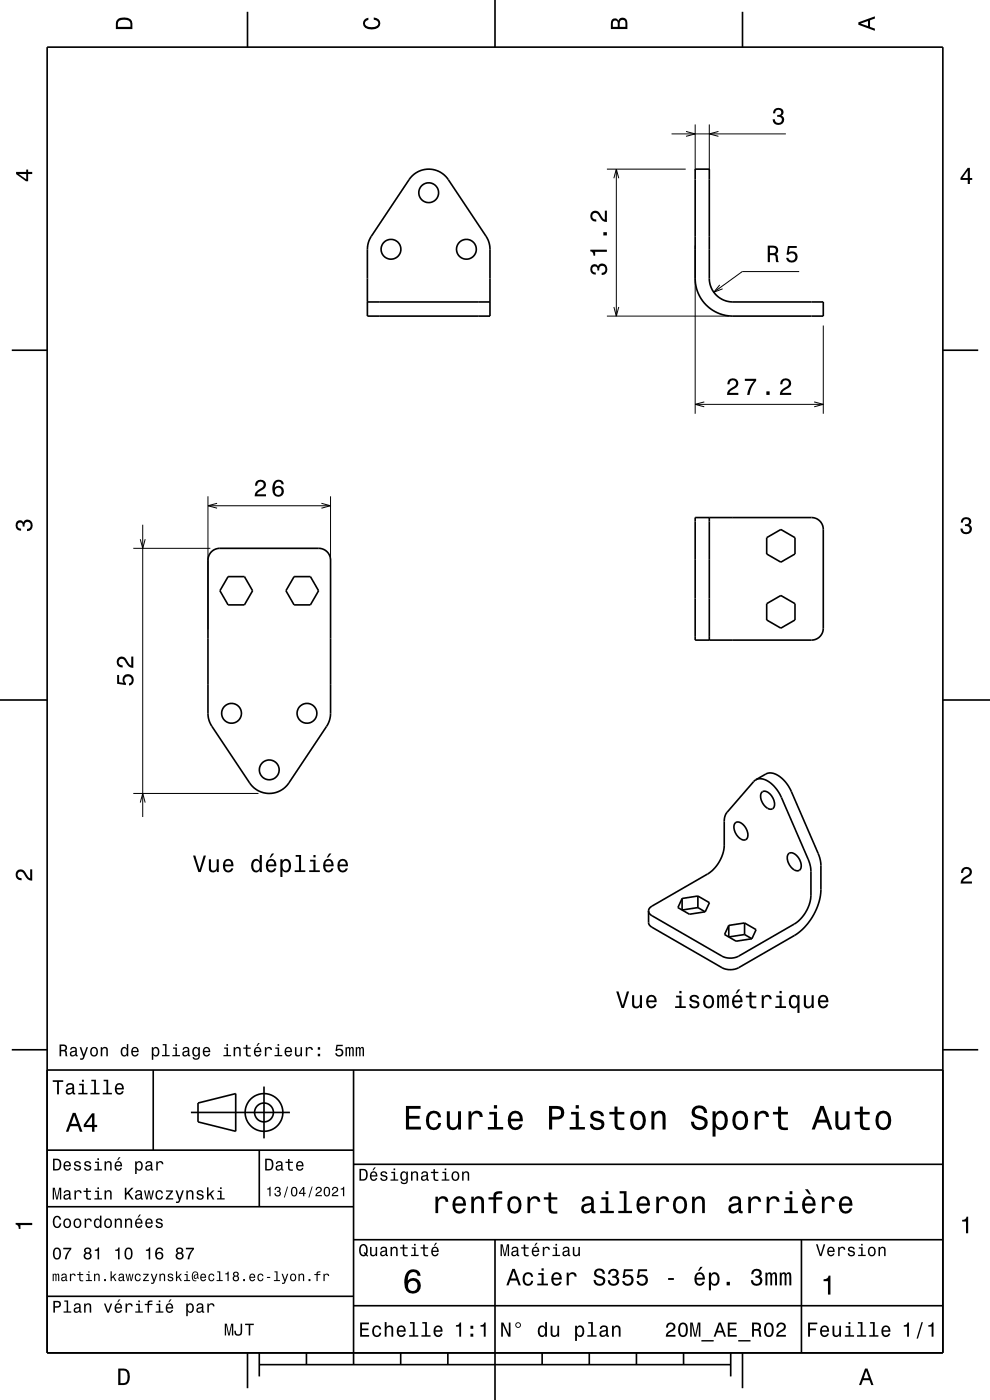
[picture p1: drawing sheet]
<svg xmlns="http://www.w3.org/2000/svg" width="210mm" height="297mm" viewBox="0 0 210 297" stroke-linecap="round" stroke-linejoin="round" font-family="sans-serif">
<g fill="none" stroke="#000" stroke-width=".21">
<path d="M128.7 35.9h16.8M130.2 37.8l.5-1.9 .6 1.9M130.7 35.9v31.2M142.5 28.4h24.2M145.5 27.9l2 .5-2 .5M147.5 26.4v9.7M150.5 26.4v9.7M152.4 27.9l-1.9 .5 1.9 .5M147.5 52.1v35.7M169.5 57.6h-12l-6.1 4.4M128.7 67.1h25.9M130.2 65.1l.5 2 .6-2"/>
<path d="M152.7 60.4l-1.3 1.6 1.9-.7M174.6 69.1v18.7M147.5 85.8h27.1M149.4 85.3l-1.9 .5 1.9 .5M172.7 85.3l1.9 .5-1.9 .5M28.3 116.3h16.3M29.8 114.4l.5 1.9 .5-1.9M30.3 111.3v62M44.1 105.3v28.2M44.1 107.3h26M46 106.8l-1.9 .5 1.9 .5M68.2 106.8l1.9 .5-1.9 .5"/>
<path d="M70.1 105.3v28.2M28.3 168.3h26.5M29.8 170.3l.5-2 .5 2"/>
</g>
<g fill="none" stroke="#000" stroke-width=".35">
<path d="M10 10h190v277h-190zM52.5 2.5v7.5M105 0v10M157.5 2.5v7.5M87.5 37.3a5 5 0 0 1 7.6 .8l8 12 .6 1.3 .2 1.2v14.5h-26v-14.2l.3-1.7 .6-1.1 8-12zM147.5 35.9h3v23.2a5 5 0 0 0 5 5h19.1v3h-19.1a8 8 0 0 1-8-8zM2.5 74.3h7.5M77.9 64.1h26M200 74.3h7.5M44.8 117.1a2.51 2.51 0 0 1 1.8-.8h21a2.49 2.49 0 0 1 2.5 2.5l-.1 33.5-.6 1.6-8.1 12.2a5 5 0 0 1-8.3 0l-8.1-12.2-.7-1.6-.1-33.5a2.52 2.52 0 0 1 .7-1.7zM147.5 109.8h24.6a2.5 2.5 0 0 1 2.5 2.5v21a2.5 2.5 0 0 1-2.5 2.5h-24.6zM150.5 109.8v26"/>
<path d="M162.6 114.1l3-1.8 3 1.8v3.4l-3 1.8-3-1.8zM48.4 122.3h3.4l1.8 3-1.8 3h-3.4l-1.7-3zM62.4 122.3h3.4l1.8 3-1.8 3h-3.4l-1.7-3zM162.6 128.1l3-1.8 3 1.8v3.4l-3 1.8-3-1.8zM0 148.5h10M200 148.5h10M156 174.6a1.58 1.58 0 0 1 2.1 .9l.4 .7a1.38 1.38 0 0 1-.5 2 2.68 2.68 0 0 1-2.1-3.5zM160.3 165.4l2.1-1.2a3.3 3.3 0 0 1 3.9 1.3l.9 1.2 .6 1 6 14 .3 1.7v5.3a12.5 12.5 0 0 1-5.6 9.8l-11.8 6.8a3.9 3.9 0 0 1-3.5 0l-14.9-8.6a1.25 1.25 0 0 1-.7-1v-2.5M160.3 165.4l-6.3 7.3-.4 1.4v5.2a7.8 7.8 0 0 1-3.5 6.1l-11.8 6.8a1.24 1.24 0 0 0-.7 1M160.3 165.4a3.4 3.4 0 0 1 3.8 1.3l.8 1 .8 1.3 6 13.9 .3 1.8v5.2a7.8 7.8 0 0 1-3.5 6.1l-11.8 6.8a3.9 3.9 0 0 1-3.5 0l-14.9-8.5a1.25 1.25 0 0 1-.7-1.1M161.7 168a1.58 1.58 0 0 1 2.1 1l.3 .6a1.39 1.39 0 0 1-.4 2.1 2.68 2.68 0 0 1-2.1-3.6zM144.7 190.6l-.9 1.9 2.4 1.5 3.4-.6"/>
<path d="M144.7 190.6v2.5l3.3-.6M148 192.5l1.6 .9M148 190.1l2.5 1.4-.9 1.9M148 190.1v2.4M148 190.1l-3.3 .5M154.6 196.3v2.5l3.3-.5M154.6 196.3l-.9 2 2.4 1.4 3.4-.5M157.9 195.8v2.5M157.9 195.8l-3.3 .5M157.9 198.3l1.6 .9M157.9 195.8l2.5 1.4-.9 2M167.3 181.1a1.58 1.58 0 0 1 2.1 .9l.4 .7a1.38 1.38 0 0 1-.5 2 2.68 2.68 0 0 1-2.1-3.5z"/>
<path d="M2.5 222.7h7.5M10 227h190M32.5 227v17M40.5 236h21M42 234l8-2v8l-8-2zM56 230.5v11M75 227v62.5M200 222.7h7.5M10 244h65M10 256h65M55 244v12M75 247h125"/>
<path d="M10 275h65M75 277h125M75 263h125M105 263v34M170 263v24M52.5 287v7.5M55 289.5h100M55 287v5M65 287v2.5M85 287v2.5M95 287v2.5M115 287v2.5"/>
<path d="M125 287v2.5M135 287v2.5M145 287v2.5M155 287v5M157.5 287v7.5"/>
<circle cx="82.9" cy="52.9" r="2.1"/>
<circle cx="90.9" cy="40.9" r="2.1"/>
<circle cx="98.9" cy="52.9" r="2.1"/>
<circle cx="49.1" cy="151.3" r="2.1"/>
<circle cx="65.1" cy="151.3" r="2.1"/>
<circle cx="57.1" cy="163.3" r="2.1"/>
<circle cx="56" cy="236" r="2"/>
<circle cx="56" cy="236" r="4"/>
</g>
<g fill="#000">
<path d="M25 4a2.2 2.2 0 0 0-.4 2.2h3.5v-1.2a1.42 1.42 0 0 0-1.8-1.3zM25.3 4.4a2.13 2.13 0 0 1 2.3 .3l.1 1h-2.7l.1-1z" fill-rule="evenodd"/>
<path d="M77.3 4.2l.8-.4v.4a.7 .7 0 0 0-.7 .5 .7 .7 0 0 0 .4 .8 1.7 1.7 0 0 0 2.5-.5 .9 .9 0 0 0-1-.8v-.5a1.24 1.24 0 0 1 1.4 1.1 1.24 1.24 0 0 1-1.1 1.4 2.22 2.22 0 0 1-2.5-.7l-.1-.5z" fill-rule="evenodd"/>
<path d="M129.8 4.2l-.2 .7v1.3h3.5v-1.4a.98 .98 0 0 0-.8-1 .98 .98 0 0 0-1.1 .6 .83 .83 0 0 0-1.4-.2zM130.1 4.5a.54 .54 0 0 1 .7-.1 .54 .54 0 0 1 .2 .6v.7h-1zM131.6 4.4a.62 .62 0 0 1 .7-.1 .62 .62 0 0 1 .4 .6v.8h-1.2z" fill-rule="evenodd"/>
<path d="M182.1 4.7v.6l3.5 1.2v-.4l-1-.4v-1.4l1-.4v-.4zM182.6 5l1.5-.5v1z" fill-rule="evenodd"/>
<path d="M3.4 36.5v.4l2.1 1.6h.5v-1.6h.8v-.4h-.8v-.5h-.4v.5zM4 36.9h1.6v1.1z" fill-rule="evenodd"/>
<path d="M164.3 23.2a1.08 1.08 0 0 1 1.3-.2 1.08 1.08 0 0 1 .5 1.3l-.3 .2a1.06 1.06 0 0 1 .5 1.3 1.06 1.06 0 0 1-1.2 .7 1.1 1.1 0 0 1-1.2-1.2h.5a.71 .71 0 0 0 1 .8 .71 .71 0 0 0 0-1.3h-.5v-.4a.61 .61 0 0 0 .8-.3 .61 .61 0 0 0-.3-.8 .61 .61 0 0 0-.8 .2l-.2 .5h-.4z" fill-rule="evenodd"/>
<path d="M205.3 35.6l-1.6 2.1v.5h1.6v.8h.4v-.8h.5v-.4h-.5v-2.2zM205.3 36.2v1.6h-1.1z" fill-rule="evenodd"/>
<path d="M125.5 56.3a1.17 1.17 0 0 0-.2 1.3 1.17 1.17 0 0 0 1.1 .7v-.5a.62 .62 0 0 1-.8-.3 .62 .62 0 0 1 .3-.8 .62 .62 0 0 1 .8 .2v.5h.4a.72 .72 0 0 1 .5-1 .72 .72 0 0 1 .9 .5 .72 .72 0 0 1-.5 .9l-.4 .1v.4a1.18 1.18 0 0 0 1.2-1.5 1.18 1.18 0 0 0-1.8-.6l-.1 .3a.86 .86 0 0 0-1.4-.2zM125.2 53v.3a.77 .77 0 0 1 .7 .9h.3v-.8h2.5v-.4zM128 49.3v.6h.7v-.6zM125.5 45a1.2 1.2 0 0 0-.2 1.4 1.2 1.2 0 0 0 1.2 .6v-.4a.7 .7 0 0 1-.9-.6 .7 .7 0 0 1 .5-.8 .7 .7 0 0 1 .9 .5 1.8 1.8 0 0 0 1.7 1.4v-2.4h-.4v1.9a2.2 2.2 0 0 1-1.2-1.5 1.11 1.11 0 0 0-1.6-.1z" fill-rule="evenodd"/>
<path d="M162.8 52.1v3.5h.5v-1.5a1.08 1.08 0 0 1 1.2 .3l.2 1.2h.5l-.3-1.5-.3-.2a.97 .97 0 0 0 .4-1.1 .97 .97 0 0 0-1-.7zM163.3 52.5a1.09 1.09 0 0 1 1.2 .3 .6 .6 0 0 1 0 .7 .6 .6 0 0 1-.6 .2h-.6z" fill-rule="evenodd"/>
<path d="M167.1 52.2h1.9v.4h-1.5l-.2 .9a1.21 1.21 0 0 1 1.8 .6 1.21 1.21 0 0 1-.8 1.7 1.21 1.21 0 0 1-1.5-1.1h.4a.79 .79 0 0 0 1.1 .5 .79 .79 0 0 0 .4-1.1 .79 .79 0 0 0-1.1-.3l-.3 .2h-.4z" fill-rule="evenodd"/>
<path d="M154.6 80.6l-.3 .9h.5a.7 .7 0 0 1 .5-.8 .7 .7 0 0 1 .8 .5 .7 .7 0 0 1-.5 .8 1.8 1.8 0 0 0-1.4 1.8h2.4v-.5h-1.9a2.2 2.2 0 0 1 1.5-1.1 1.13 1.13 0 0 0 .1-1.7 1.13 1.13 0 0 0-1.7 .1zM158 80.4v.4h1.9a5.2 5.2 0 0 0-1.4 3h.5a5.3 5.3 0 0 1 1.4-3v-.4zM162.6 83v.8h.7v-.8zM165.8 80.6l-.3 .9h.5a.7 .7 0 0 1 .5-.8 .7 .7 0 0 1 .8 .5 .7 .7 0 0 1-.5 .8 1.8 1.8 0 0 0-1.4 1.8h2.4v-.5h-1.9a2.2 2.2 0 0 1 1.5-1.1 1.13 1.13 0 0 0 .1-1.7 1.13 1.13 0 0 0-1.7 .1z" fill-rule="evenodd"/>
<path d="M3.6 110.6a.86 .86 0 0 1 1.4 .2 1.06 1.06 0 0 1 1.2-.5 1.06 1.06 0 0 1 .7 1.2 1.1 1.1 0 0 1-1.2 1.2v-.5a.71 .71 0 0 0 .8-1 .71 .71 0 0 0-1.3-.1v.6h-.4a.61 .61 0 0 0-.3-.8 .61 .61 0 0 0-.8 .3 .61 .61 0 0 0 .2 .8l.6 .1v.5a1.15 1.15 0 0 1-1.2-.7 1.15 1.15 0 0 1 .3-1.3z" fill-rule="evenodd"/>
<path d="M54.4 102.1l-.3 .9h.5a.71 .71 0 0 1 .5-.8 .71 .71 0 0 1 .8 .5 .71 .71 0 0 1-.5 .9 1.8 1.8 0 0 0-1.4 1.7h2.4v-.4h-1.9a2.2 2.2 0 0 1 1.5-1.2 1.13 1.13 0 0 0 .1-1.7 1.13 1.13 0 0 0-1.7 .1zM58.3 102.1a2.39 2.39 0 0 0 .2 3.2 1.16 1.16 0 0 0 1.5-.3 1.16 1.16 0 0 0-.2-1.6 1.16 1.16 0 0 0-1.5 0 1.02 1.02 0 0 1 .8-1.2 .58 .58 0 0 1 .6 .5h.5a1.12 1.12 0 0 0-.7-.9 1.12 1.12 0 0 0-1.2 .3zM58.2 104.2a.75 .75 0 0 1 1.5 0 .75 .75 0 0 1-1.5 0z" fill-rule="evenodd"/>
<path d="M204.1 110a1.08 1.08 0 0 1 1.4-.2 1.08 1.08 0 0 1 .4 1.3l-.3 .3a1.06 1.06 0 0 1 .5 1.2 1.06 1.06 0 0 1-1.2 .7 1.1 1.1 0 0 1-1.2-1.2h.5a.71 .71 0 0 0 1 .8 .71 .71 0 0 0 .1-1.3h-.6v-.4a.61 .61 0 0 0 .8-.3 .61 .61 0 0 0-.2-.8 .61 .61 0 0 0-.9 .2l-.1 .6h-.5z" fill-rule="evenodd"/>
<path d="M24.8 143.2v1.9l1.9 .2v-.4a.79 .79 0 0 1-.2-1.1 .79 .79 0 0 1 1.2-.1 .79 .79 0 0 1-.1 1.2l-.2 .1v.4a1.21 1.21 0 0 0 1-1.5 1.21 1.21 0 0 0-1.6-.8 1.21 1.21 0 0 0-.6 1.8l-.9-.2v-1.5zM25 139.6a1.2 1.2 0 0 0-.2 1.3 1.2 1.2 0 0 0 1.2 .7v-.5a.7 .7 0 0 1-.8-.5 .7 .7 0 0 1 .5-.8 .7 .7 0 0 1 .8 .5 1.8 1.8 0 0 0 1.8 1.4v-2.4h-.5v1.9a2.2 2.2 0 0 1-1.1-1.5 1.1 1.1 0 0 0-1.7-.1z" fill-rule="evenodd"/>
<path d="M3.6 184.7a1.22 1.22 0 0 1 2 .8l.4 .5 .4 .3v-1.9h.4v2.4a1.8 1.8 0 0 1-1.7-1.4 .71 .71 0 0 0-.9-.5 .71 .71 0 0 0-.5 .9 .71 .71 0 0 0 .9 .5v.4a1.19 1.19 0 0 1-1.2-.6 1.19 1.19 0 0 1 .2-1.4z" fill-rule="evenodd"/>
<path d="M40.9 181.5l1.2 3.5h.5l1.1-3.5h-.5l-.9 3-.9-3zM44.3 182.3v1.8a.89 .89 0 0 0 .6 1 .89 .89 0 0 0 1.1-.5v.4h.4v-2.7h-.4v1.6a.64 .64 0 0 1-.4 .7 .64 .64 0 0 1-.8-.3l-.1-2zM47.6 182.6a1.54 1.54 0 0 0 .8 2.5 1.05 1.05 0 0 0 1.1-.9h-.5l-.2 .4-.4 .1a.75 .75 0 0 1-.7-.9h1.8a1.16 1.16 0 0 0-.5-1.4 1.16 1.16 0 0 0-1.4 .2zM47.9 182.8a.66 .66 0 0 1 .8-.1 .66 .66 0 0 1 .4 .7h-1.4zM53.6 182.6a1.58 1.58 0 0 0 .7 2.5l.5-.1 .3-.4v.4h.4v-3.6h-.4v1.3a.89 .89 0 0 0-1.5-.1zM53.9 182.9a.62 .62 0 0 1 .7-.3 .62 .62 0 0 1 .4 .6 1.11 1.11 0 0 1-.6 1.5 1.19 1.19 0 0 1-.5-1.8zM57.7 181.1l-.5 .8h.3l.7-.8zM56.7 182.6a1.54 1.54 0 0 0 .8 2.5 1.06 1.06 0 0 0 1.1-.9h-.5l-.2 .4-.4 .1a.75 .75 0 0 1-.6-.9h1.7a1.16 1.16 0 0 0-.5-1.4 1.16 1.16 0 0 0-1.4 .2zM57 182.8a.66 .66 0 0 1 .8-.1 .66 .66 0 0 1 .4 .7h-1.3zM59.5 182.3v3.7h.4v-1.4a.93 .93 0 0 0 1 .5 .93 .93 0 0 0 .8-.8 1.51 1.51 0 0 0-1-2.1l-.5 .1-.3 .4v-.4zM60.1 182.9a.63 .63 0 0 1 .7-.3 .63 .63 0 0 1 .4 .6 1.13 1.13 0 0 1-.6 1.5 1.18 1.18 0 0 1-.5-1.8zM62.7 181.4v.4h.7v2.8h-.9v.4h2.3v-.4h-.9v-3.2zM65.8 182.4v.4h.7v1.8h-.9v.4h2.2v-.4h-.9v-2.2zM66.5 181.4v.5h.4v-.5zM69.8 181.1l-.5 .8h.3l.7-.8zM68.8 182.6a1.54 1.54 0 0 0 .8 2.5 1.06 1.06 0 0 0 1.1-.9h-.4l-.2 .4-.4 .1a.76 .76 0 0 1-.7-.9h1.8a1.17 1.17 0 0 0-.5-1.4 1.17 1.17 0 0 0-1.5 .2zM69.2 182.8a.66 .66 0 0 1 .8-.1 .66 .66 0 0 1 .3 .7h-1.3zM71.9 182.6a1.54 1.54 0 0 0 .8 2.5 1.05 1.05 0 0 0 1.1-.9h-.5l-.2 .4-.4 .1a.75 .75 0 0 1-.7-.9h1.8a1.16 1.16 0 0 0-.5-1.4 1.16 1.16 0 0 0-1.4 .2zM72.2 182.8a.66 .66 0 0 1 .8-.1 .66 .66 0 0 1 .3 .7h-1.3z" fill-rule="evenodd"/>
<path d="M204.2 184.2a1.18 1.18 0 0 1 1.9 .3 1.18 1.18 0 0 1-1 1.7l-.5 .4-.3 .4h1.9v.4h-2.4a1.81 1.81 0 0 1 1.4-1.7 .71 .71 0 0 0 .5-.9 .71 .71 0 0 0-.9-.5 .71 .71 0 0 0-.5 .9h-.5z" fill-rule="evenodd"/>
<path d="M130.7 210.3l1.1 3.5h.6l1.1-3.5h-.5l-.9 3-.9-3zM134.1 211.1v1.8a.89 .89 0 0 0 .6 1 .89 .89 0 0 0 1.1-.5v.4h.4v-2.7h-.5v1.6a.64 .64 0 0 1-.3 .8 .64 .64 0 0 1-.9-.3v-2.1zM137.4 211.4a1.54 1.54 0 0 0 .8 2.5 1.05 1.05 0 0 0 1-.8h-.4l-.2 .3-.4 .1a.76 .76 0 0 1-.7-.9h1.8a1.16 1.16 0 0 0-.5-1.4 1.16 1.16 0 0 0-1.4 .2zM137.7 211.6a.66 .66 0 0 1 .8-.1 .66 .66 0 0 1 .3 .7h-1.3zM143.4 211.2v.4h.7v1.9h-.9v.3h2.3v-.3h-.9v-2.3zM144.1 210.2v.5h.5v-.5zM146.5 211.3a.76 .76 0 0 0-.2 .8 .76 .76 0 0 0 .7 .5l.9 .3a.63 .63 0 0 1-.6 .7 .63 .63 0 0 1-.7-.6h-.4a1.07 1.07 0 0 0 1.2 .9 1.07 1.07 0 0 0 .9-1.2l-.4-.3-1.1-.4a.54 .54 0 0 1 .4-.6 .54 .54 0 0 1 .7 .5h.4a1.03 1.03 0 0 0-.7-.9 1.03 1.03 0 0 0-1.1 .3zM149.5 211.4a1.53 1.53 0 0 0 .8 2.5 1.48 1.48 0 0 0 1.2-1.4 1.48 1.48 0 0 0-1.2-1.5l-.5 .1zM149.8 211.7a.67 .67 0 0 1 .7-.2 .67 .67 0 0 1 .5 .5 1.11 1.11 0 0 1-.7 1.5 1.17 1.17 0 0 1-.5-1.8zM152.1 211.1v2.7h.4l.1-2 .2-.4h.2l.2 .3v2.1h.4v-2l.3-.4 .2 .1 .1 .4v1.9h.4v-1.8a.69 .69 0 0 0-.5-1l-.6 .4-.2-.3-.3-.1-.5 .4v-.3zM156.5 209.9l-.5 .9h.3l.7-.9zM155.6 211.4a1.54 1.54 0 0 0 .8 2.5 1.06 1.06 0 0 0 1.1-.8h-.5l-.2 .3-.4 .1a.76 .76 0 0 1-.7-.9h1.8a1.16 1.16 0 0 0-.5-1.4 1.16 1.16 0 0 0-1.4 .2zM155.9 211.6a.66 .66 0 0 1 .8-.1 .66 .66 0 0 1 .3 .7h-1.3zM159 210.4v.8h-.8v.4h.8v1.8a1.05 1.05 0 0 0 1.4 .5v-.4a.68 .68 0 0 1-1-.3v-1.6h1v-.4h-1v-.8zM161.6 211.1v2.7h.4v-1.5a.66 .66 0 0 1 .4-.8 .66 .66 0 0 1 .8 .2l.1 .3h.4a.89 .89 0 0 0-.7-.9 .89 .89 0 0 0-1 .5v-.5zM164.7 211.2v.4h.7v1.9h-.9v.3h2.2v-.3h-.9v-2.3zM165.4 210.2v.5h.4v-.5zM167.6 211.4a1.57 1.57 0 0 0 .8 2.5l.4-.1 .4-.4v1.5h.4v-3.8h-.4v.5l-.2-.3a.87 .87 0 0 0-1.4 .1zM168 211.7a.62 .62 0 0 1 .6-.2 .62 .62 0 0 1 .5 .5 1.12 1.12 0 0 1-.6 1.5 1.19 1.19 0 0 1-.5-1.8zM170.5 211.1v1.8a.89 .89 0 0 0 .6 1 .89 .89 0 0 0 1.1-.5v.4h.4v-2.7h-.4v1.6a.65 .65 0 0 1-.4 .8 .65 .65 0 0 1-.8-.3v-2.1zM173.8 211.4a1.54 1.54 0 0 0 .8 2.5 1.06 1.06 0 0 0 1.1-.8h-.5l-.2 .3-.4 .1a.76 .76 0 0 1-.7-.9h1.8a1.16 1.16 0 0 0-.5-1.4 1.16 1.16 0 0 0-1.4 .2zM174.1 211.6a.66 .66 0 0 1 .8-.1 .66 .66 0 0 1 .4 .7h-1.4z" fill-rule="evenodd"/>
<path d="M11.2 229.2v.3h.9v2.7h.4v-2.7h.9v-.3zM14.3 230l-.3 .5h.4a.47 .47 0 0 1 .6-.4 .47 .47 0 0 1 .3 .6l-.2 .1a.84 .84 0 0 0-1 .2 .84 .84 0 0 0 0 1.1 .9 .9 0 0 0 1.3-.2l.1 .2 .5 .1v-.3l-.3-.1v-.1v-1.2a.87 .87 0 0 0-.6-.7 .87 .87 0 0 0-.8 .2zM14.4 231.3l.9-.3a.66 .66 0 0 1-.1 .7 .66 .66 0 0 1-.8 .1zM16.8 229.9v.3h.6v1.6h-.8v.4h2v-.4h-.8v-1.9zM17.4 229.1v.4h.4v-.4zM19.4 229.1v.3h.6v2.4h-.8v.4h1.9v-.4h-.7v-2.7zM22 229.1v.3h.6v2.4h-.8v.4h1.9v-.4h-.7v-2.7zM24.6 230.1a1.32 1.32 0 0 0 .7 2.1 .9 .9 0 0 0 .9-.7h-.3l-.2 .3-.4 .1a.65 .65 0 0 1-.5-.8h1.5a1 1 0 0 0-.4-1.2 1 1 0 0 0-1.3 .2zM24.9 230.3a.57 .57 0 0 1 .7-.1 .57 .57 0 0 1 .3 .6h-1.1z" fill-rule="evenodd"/>
<path d="M12.6 221.6v2.5h.4v-1.1l.7 .1 .2 1h.4l-.2-1.1-.2-.1a.69 .69 0 0 0 .3-.8 .69 .69 0 0 0-.7-.5zM13 221.9h.4a.43 .43 0 0 1 .5 .4 .43 .43 0 0 1-.5 .4h-.4zM15.1 222.2l-.2 .5h.3a.39 .39 0 0 1 .5-.4 .39 .39 0 0 1 .2 .6h-.1a.65 .65 0 0 0-1 .4 .65 .65 0 0 0 .6 .8l.6-.3 .1 .3h.4v-.3h-.2v-1.1a.73 .73 0 0 0-1.2-.5zM15.2 223.3l.8-.2a.55 .55 0 0 1-.2 .6 .55 .55 0 0 1-.6 .1zM16.9 222.2l.7 2-.1 .3h-.5v.3a.64 .64 0 0 0 .9-.5l.8-2.1h-.4l-.5 1.5-.6-1.5zM19.3 222.4a1.04 1.04 0 0 0-.1 1.2 1.04 1.04 0 0 0 1.1 .5 1.04 1.04 0 0 0 .5-1.3 1.04 1.04 0 0 0-1.2-.6zM19.6 222.6a.48 .48 0 0 1 .5-.2 .48 .48 0 0 1 .3 .4 .67 .67 0 0 1 0 .8 .67 .67 0 0 1-.7 .2 .98 .98 0 0 1-.1-1.2zM21.4 222.2v1.9h.3v-1.1a.45 .45 0 0 1 .3-.6 .45 .45 0 0 1 .5 .3l.1 1.4h.3v-1.3a.63 .63 0 0 0-.5-.7 .63 .63 0 0 0-.7 .3v-.2zM25.8 222.4a1.06 1.06 0 0 0-.2 1.1 1.06 1.06 0 0 0 .9 .6l.4-.3v.3h.3v-2.6h-.3v.9a.64 .64 0 0 0-1.1 0zM26 222.6a.44 .44 0 0 1 .5-.2 .44 .44 0 0 1 .4 .4v.3a.59 .59 0 0 1-.5 .8 .85 .85 0 0 1-.4-1.3zM28 222.4a1.04 1.04 0 0 0-.1 1.1 1.04 1.04 0 0 0 1 .6l.5-.6h-.3l-.4 .4a.54 .54 0 0 1-.5-.7h1.2a.83 .83 0 0 0-.3-1 .83 .83 0 0 0-1.1 .2zM28.3 222.5l.1-.1a.47 .47 0 0 1 .5 .1 .47 .47 0 0 1 .2 .4h-.9zM32.2 222.2v2.6h.3v-1a.66 .66 0 0 0 .7 .3 .66 .66 0 0 0 .6-.5 .91 .91 0 0 0-.1-1.1 .91 .91 0 0 0-1-.3l-.2 .3v-.3zM32.6 222.6a.45 .45 0 0 1 .5-.2 .45 .45 0 0 1 .4 .4v.3a.6 .6 0 0 1-.5 .8 .85 .85 0 0 1-.4-1.3zM34.5 221.5v.3h.5v2h-.6v.3h1.6v-.3h-.7v-2.3zM36.7 222.2v.3h.5v1.3h-.6v.3h1.6v-.3h-.7v-1.6zM37.2 221.5v.4h.3v-.4zM38.9 222.2l-.2 .5h.3a.39 .39 0 0 1 .5-.4 .39 .39 0 0 1 .3 .6h-.2a.65 .65 0 0 0-.9 .4 .65 .65 0 0 0 .5 .8l.7-.3v.3h.4v-.3h-.1l-.1-1.1a.73 .73 0 0 0-1.2-.5zM39 223.3l.8-.2a.55 .55 0 0 1-.1 .6 .55 .55 0 0 1-.6 .1zM41 222.4a1.06 1.06 0 0 0-.2 1.1 1.06 1.06 0 0 0 .9 .6l.4-.3a.52 .52 0 0 1-.2 .7 .52 .52 0 0 1-.7-.2h-.3a.78 .78 0 0 0 .8 .6 .78 .78 0 0 0 .7-.9v-1.8h-.3v.3l-.3-.3a.64 .64 0 0 0-.8 .2zM41.2 222.6a.45 .45 0 0 1 .5-.2 .45 .45 0 0 1 .3 .4 .65 .65 0 0 1 .1 .7 .65 .65 0 0 1-.7 .3l-.3-.4zM43.2 222.4a1.04 1.04 0 0 0-.2 1.1 1.04 1.04 0 0 0 1.1 .6l.5-.6h-.3l-.5 .4a.54 .54 0 0 1-.5-.7h1.3a.83 .83 0 0 0-.3-1 .83 .83 0 0 0-1.1 .2zM43.5 222.5l.1-.1a.47 .47 0 0 1 .5 .1 .47 .47 0 0 1 .2 .4h-1zM47.6 222.2v.3h.4v1.3h-.6v.3h1.6v-.3h-.6v-1.6zM48 221.5v.4h.4v-.4zM49.6 222.2v1.9h.3v-1.1a.45 .45 0 0 1 .3-.6 .45 .45 0 0 1 .5 .3v1.4h.4v-1.3a.63 .63 0 0 0-.5-.7 .63 .63 0 0 0-.7 .3v-.2zM52.2 221.7v.5h-.6v.3h.6v1.3a.75 .75 0 0 0 1 .3v-.2l-.7-.1v-.4v-.9h.7v-.3h-.7v-.5zM54.8 221.3l-.4 .6h.2l.5-.6zM54.1 222.4a1.04 1.04 0 0 0-.2 1.1 1.04 1.04 0 0 0 1 .6l.5-.6h-.3l-.4 .4a.54 .54 0 0 1-.5-.7h1.2a.83 .83 0 0 0-.3-1 .83 .83 0 0 0-1 .2zM54.3 222.5l.2-.1a.48 .48 0 0 1 .5 .1 .48 .48 0 0 1 .1 .4h-.9zM56.2 222.2v1.9h.3v-1.1a.47 .47 0 0 1 .3-.6 .47 .47 0 0 1 .6 .2v.2h.3a.64 .64 0 0 0-.5-.7 .64 .64 0 0 0-.7 .4v-.3zM58.4 222.2v.3h.5v1.3h-.7v.3h1.7v-.3h-.7v-1.6zM58.9 221.5v.4h.3v-.4zM60.6 222.4a1.04 1.04 0 0 0-.2 1.1 1.04 1.04 0 0 0 1 .6l.5-.6h-.3l-.4 .4a.54 .54 0 0 1-.5-.7h1.3a.83 .83 0 0 0-.4-1 .83 .83 0 0 0-1 .2zM60.8 222.5l.2-.1a.47 .47 0 0 1 .5 .1 .47 .47 0 0 1 .1 .4h-.9zM62.6 222.2v1.2a.63 .63 0 0 0 .4 .7 .63 .63 0 0 0 .8-.3v.3h.3v-1.9h-.3v1.1a.46 .46 0 0 1-.3 .5 .46 .46 0 0 1-.6-.2v-1.4zM64.9 222.2v1.9h.3v-1.1a.47 .47 0 0 1 .2-.6 .47 .47 0 0 1 .6 .2l.1 .2h.3a.64 .64 0 0 0-.5-.7 .64 .64 0 0 0-.7 .4v-.3zM67.4 223.5v.6h.5v-.6zM67.4 222.2v.5h.5v-.5zM71.4 221.6l-.2 1.4h.3a.57 .57 0 0 1 .8-.2 .57 .57 0 0 1 0 .9 .57 .57 0 0 1-.9-.3h-.3a.86 .86 0 0 0 1.1 .8 .86 .86 0 0 0 .6-1.2 .86 .86 0 0 0-1.3-.4l.1-.7h1.1v-.3zM73.3 222.2v1.9h.3v-1.5l.1-.2h.2l.1 .2v1.5h.3v-1.5l.3-.3 .2 .4v1.4h.2v-1.4a.5 .5 0 0 0-.3-.6l-.4 .3-.4-.3-.3 .3v-.2zM75.5 222.2v1.9h.3v-1.5l.1-.2h.2l.1 .2v1.5h.3v-1.5l.2-.3 .2 .4v1.4h.3v-1.4a.5 .5 0 0 0-.4-.6l-.4 .3-.3-.3-.4 .3v-.2z" fill-rule="evenodd"/>
<path d="M86.1 234.6v5h3.2v-.6h-2.5v-1.7h2.2v-.6h-2.2v-1.5h2.4v-.6zM90.8 236.2a2.6 2.6 0 0 0 .5 3.4 1.59 1.59 0 0 0 2.3-1.4h-.6a.95 .95 0 0 1-.9 1 .95 .95 0 0 1-1-.9 1.59 1.59 0 0 1 .9-2.1 .86 .86 0 0 1 .9 .8h.7a1.56 1.56 0 0 0-1.1-1.3 1.56 1.56 0 0 0-1.7 .5zM94.8 235.8v2.5a1.27 1.27 0 0 0 .9 1.4 1.27 1.27 0 0 0 1.5-.7v.6h.6v-3.8h-.6v2.2a.92 .92 0 0 1-.6 1.1 .92 .92 0 0 1-1.2-.4v-2.9zM99.4 235.8v3.8h.6v-2.2a.95 .95 0 0 1 .5-1.1 .95 .95 0 0 1 1.2 .3l.1 .4h.6a1.28 1.28 0 0 0-1-1.4 1.28 1.28 0 0 0-1.4 .8v-.6zM103.8 235.9v.5h1v2.7h-1.3v.5h3.2v-.5h-1.3v-3.2zM104.8 234.4v.8h.6v-.8zM108.1 236.2a2.63 2.63 0 0 0 .5 3.4 1.58 1.58 0 0 0 2.2-1.1h-.6l-.3 .5-.5 .2a1.08 1.08 0 0 1-1-1.3h2.5a1.66 1.66 0 0 0-.7-2 1.66 1.66 0 0 0-2.1 .3zM108.6 236.5a.94 .94 0 0 1 1.2-.2 .94 .94 0 0 1 .5 1h-1.9zM116.5 234.6v5h.6v-2.1h.8a1.47 1.47 0 0 0 1.8-1.2 1.47 1.47 0 0 0-1.5-1.7zM117.1 235.2a1.6 1.6 0 0 1 1.8 .5 .86 .86 0 0 1 0 .9 .86 .86 0 0 1-.9 .3h-.9zM121.1 235.9v.5h1v2.7h-1.3v.5h3.3v-.5h-1.3v-3.2zM122.1 234.4v.8h.7v-.8zM125.6 235.9a1.08 1.08 0 0 0-.3 1.2 1.08 1.08 0 0 0 1 .7l1.1 .4a.57 .57 0 0 1 .2 .6 .57 .57 0 0 1-.5 .4 .96 .96 0 0 1-1.4-.8h-.6a1.6 1.6 0 0 0 1.3 1.4 1.6 1.6 0 0 0 1.7-.8 1.13 1.13 0 0 0-1-1.6l-1.1-.3-.2-.4a.87 .87 0 0 1 .9-.5 .87 .87 0 0 1 .8 .6h.6a1.4 1.4 0 0 0-2.1-1.1zM130.4 234.7v1.2h-1.1v.5h1.1v2.6l.2 .4 .4 .3h1.4v-.5a.98 .98 0 0 1-1.4-.5v-2.3h1.4v-.5h-1.4v-1.2zM134.1 236.2a2.56 2.56 0 0 0 .5 3.4 1.72 1.72 0 0 0 1.8-.2 1.72 1.72 0 0 0 .6-1.7 1.7 1.7 0 0 0-.9-1.9 1.7 1.7 0 0 0-2 .4zM134.6 236.6a.96 .96 0 0 1 1-.4 .96 .96 0 0 1 .7 .8 1.59 1.59 0 0 1-1 2.2 1.19 1.19 0 0 1-1-1.5zM138.2 235.8v3.8h.6v-2.2a.97 .97 0 0 1 .5-1.1 .97 .97 0 0 1 1.1 .1l.1 .8v2.4h.7v-2.5a1.27 1.27 0 0 0-.9-1.4 1.27 1.27 0 0 0-1.5 .6v-.5zM147.1 234.9a1.38 1.38 0 0 0-.3 1.5 1.38 1.38 0 0 0 1.3 .9 1.26 1.26 0 0 1 1.4 .9 1.15 1.15 0 0 1-1.3 .9 1.15 1.15 0 0 1-1-1.1h-.7a1.8 1.8 0 0 0 1.7 1.8 1.8 1.8 0 0 0 1.9-1.6 1.45 1.45 0 0 0-1.5-1.4 1.02 1.02 0 0 1-1.2-.9 .99 .99 0 0 1 1.1-.8 .99 .99 0 0 1 .8 1h.7a1.67 1.67 0 0 0-1-1.6 1.67 1.67 0 0 0-1.9 .4zM151.2 235.8v5.3h.6v-2.1a1.32 1.32 0 0 0 1.4 .7 1.32 1.32 0 0 0 1.1-1.1 2.43 2.43 0 0 0-.8-2.8 1.22 1.22 0 0 0-1.7 .5v-.5zM152.1 236.6a.89 .89 0 0 1 .9-.4 .89 .89 0 0 1 .7 .8 1.61 1.61 0 0 1-.9 2.2 1.19 1.19 0 0 1-1-1.5zM155.8 236.2a2.56 2.56 0 0 0 .5 3.4 1.72 1.72 0 0 0 1.8-.2 1.72 1.72 0 0 0 .6-1.7 1.7 1.7 0 0 0-.9-1.9 1.7 1.7 0 0 0-2 .4zM156.3 236.6a.96 .96 0 0 1 1-.4 .96 .96 0 0 1 .7 .8 1.59 1.59 0 0 1-1 2.2 1.19 1.19 0 0 1-1-1.5zM160.1 235.8v3.8h.6v-2.2a.95 .95 0 0 1 .5-1.1 .95 .95 0 0 1 1.2 .3l.1 .4h.6a1.28 1.28 0 0 0-1-1.4 1.28 1.28 0 0 0-1.4 .8v-.6zM165.1 234.7v1.2h-1.1v.5h1.1v2.6l.2 .4 .4 .3h1.4v-.5a.97 .97 0 0 1-1.4-.5v-2.3h1.4v-.5h-1.4v-1.2zM174 234.6l-1.8 5h.6l.6-1.5h2l.5 1.5h.7l-1.9-5zM174.4 235.3l.7 2.2h-1.5zM177.2 235.8v2.5a1.27 1.27 0 0 0 .9 1.4 1.27 1.27 0 0 0 1.5-.7v.6h.6v-3.8h-.6v2.2a.92 .92 0 0 1-.6 1.1 .92 .92 0 0 1-1.1-.4l-.1-2.9zM182.4 234.7v1.2h-1.1v.5h1.1v2.6l.2 .4 .4 .3h1.5v-.5a.97 .97 0 0 1-1.4-.5l-.1-2.3h1.5v-.5h-1.5v-1.2zM186.1 236.2a2.56 2.56 0 0 0 .6 3.4 1.72 1.72 0 0 0 1.8-.2 1.72 1.72 0 0 0 .6-1.7 1.7 1.7 0 0 0-.9-1.9 1.7 1.7 0 0 0-2.1 .4zM186.6 236.6a.96 .96 0 0 1 1-.4 .96 .96 0 0 1 .7 .8 1.59 1.59 0 0 1-.9 2.2 1.19 1.19 0 0 1-1.1-1.5z" fill-rule="evenodd"/>
<path d="M3.3 259.4h3.5v.5h-2.5v.8h-.3a.77 .77 0 0 0-.7-.9z" fill-rule="evenodd"/>
<path d="M11.2 252v2.5h.3v-2.3l.4 2.3h.3l.5-2.3v2.3h.3v-2.5h-.5l-.4 2.2-.5-2.2zM13.7 252.6l-.2 .5h.3a.39 .39 0 0 1 .5-.4 .39 .39 0 0 1 .3 .6h-.2a.65 .65 0 0 0-.9 .4 .65 .65 0 0 0 .5 .8l.7-.3v.2l.4 .1v-.3h-.1l-.1-1.1a.72 .72 0 0 0-.4-.6 .72 .72 0 0 0-.8 .1zM13.8 253.7l.8-.2a.55 .55 0 0 1-.1 .6 .55 .55 0 0 1-.7 .1zM15.8 252.5v2h.3v-1.1a.47 .47 0 0 1 .3-.6 .47 .47 0 0 1 .6 .2v.1h.3a.64 .64 0 0 0-.5-.6 .64 .64 0 0 0-.7 .4v-.4zM18.3 252v.6h-.6v.3h.6v1.3a.75 .75 0 0 0 1 .3v-.3l-.6-.1-.1-.3v-.9h.7v-.3h-.7v-.6zM20.2 252.6v.3h.5v1.3h-.7v.3h1.6v-.3h-.6v-1.6zM20.7 251.9v.3h.3v-.3zM22.2 252.5v2h.3v-1.1a.45 .45 0 0 1 .4-.7 .45 .45 0 0 1 .5 .6v1.2h.3v-1.3a.63 .63 0 0 0-.5-.7 .63 .63 0 0 0-.7 .3v-.3zM26.5 252v2.5h.3v-.9l.3-.3 .9 1.2h.4l-1.1-1.5 1-1h-.4l-1.1 1.1v-1.1zM28.9 252.6l-.2 .5h.3a.39 .39 0 0 1 .5-.4 .39 .39 0 0 1 .2 .6h-.1a.65 .65 0 0 0-.9 .4 .65 .65 0 0 0 .5 .8l.6-.3 .1 .2 .4 .1v-.3h-.2v-1.1a.72 .72 0 0 0-.5-.6 .72 .72 0 0 0-.7 .1zM29 253.7l.8-.2a.55 .55 0 0 1-.1 .6 .55 .55 0 0 1-.7 .1zM30.5 252.5l.5 2h.3l.3-1.7 .3 1.7h.3l.5-2h-.3l-.4 1.7-.2-1.7h-.4l-.2 1.7-.4-1.7zM33.2 252.7a1.04 1.04 0 0 0-.2 1.2 1.04 1.04 0 0 0 1.1 .6l.4-.4 .1-.3h-.3l-.3 .4a.73 .73 0 0 1-.7-.7 .73 .73 0 0 1 .7-.7l.3 .4h.3a.78 .78 0 0 0-.6-.7 .78 .78 0 0 0-.8 .2zM35.2 252.5v.3h1.1l-1.1 1.4v.3h1.5v-.3h-1.1l1.1-1.4v-.3zM37.2 252.5l.8 2.1-.2 .3h-.5v.3a.63 .63 0 0 0 .9-.5l.8-2.2h-.3l-.6 1.6-.5-1.6zM39.5 252.5v2h.3v-1.1a.45 .45 0 0 1 .4-.7 .45 .45 0 0 1 .5 .6v1.2h.3v-1.3a.63 .63 0 0 0-.4-.7 .63 .63 0 0 0-.8 .3v-.3zM41.9 252.6l-.1 .2a.68 .68 0 0 0 .8 .9l.2 .1a.43 .43 0 0 1-.3 .5 .43 .43 0 0 1-.5-.4h-.3a.74 .74 0 0 0 .9 .7 .74 .74 0 0 0 .5-1.1l-1-.3a.38 .38 0 0 1 .3-.5 .38 .38 0 0 1 .5 .4l.3-.1a.78 .78 0 0 0-1.3-.4zM43.9 251.9v2.6h.3v-.7l.4-.3 .5 1h.4l-.7-1.3 .7-.7h-.4l-.9 .9v-1.5zM46.2 252.6v.3h.5v1.3h-.7v.3h1.7v-.3h-.7v-1.6zM46.7 251.9v.3h.3v-.3z" fill-rule="evenodd"/>
<path d="M11.3 245.8v2.5h.8a1.37 1.37 0 0 0 .7-2.2 1.56 1.56 0 0 0-1.5-.3zM11.6 246.1a.98 .98 0 0 1 1.1 .7 .98 .98 0 0 1-.6 1.2h-.5zM13.7 246.6a1.04 1.04 0 0 0-.2 1.2 1.04 1.04 0 0 0 1 .5l.5-.5h-.3l-.4 .3a.54 .54 0 0 1-.5-.7h1.3a.83 .83 0 0 0-.4-.9 .83 .83 0 0 0-1 .1zM13.9 246.7l.2-.1a.48 .48 0 0 1 .5 .1 .48 .48 0 0 1 .1 .5h-.9zM15.9 246.5l-.2 .1a.68 .68 0 0 0 .9 .9l.2 .1a.43 .43 0 0 1-.4 .5 .43 .43 0 0 1-.4-.4h-.3a.74 .74 0 0 0 .9 .7 .74 .74 0 0 0 .5-1l-1-.4a.38 .38 0 0 1 .3-.5 .38 .38 0 0 1 .4 .4h.3a.77 .77 0 0 0-1.2-.4zM18 246.5l-.1 .1a.68 .68 0 0 0 .9 .9l.2 .1a.43 .43 0 0 1-.4 .5 .43 .43 0 0 1-.5-.4h-.3a.74 .74 0 0 0 .9 .7 .74 .74 0 0 0 .5-1l-.9-.4a.38 .38 0 0 1 .3-.5 .38 .38 0 0 1 .4 .4h.3a.78 .78 0 0 0-1.3-.4zM20.2 246.4v.3h.5v1.3h-.7v.3h1.6v-.3h-.6v-1.6zM20.7 245.7v.4h.3v-.4zM22.2 246.4v1.9h.3v-1.1a.45 .45 0 0 1 .4-.6 .45 .45 0 0 1 .5 .5v1.2h.3v-1.3a.63 .63 0 0 0-.5-.7 .63 .63 0 0 0-.7 .4v-.3zM25.2 245.5l-.4 .6h.3l.5-.6zM24.5 246.6a1.04 1.04 0 0 0-.2 1.2 1.04 1.04 0 0 0 1.1 .5l.5-.5h-.4l-.4 .3a.54 .54 0 0 1-.5-.7h1.3a.83 .83 0 0 0-.4-.9 .83 .83 0 0 0-1 .1zM24.8 246.7l.1-.1a.48 .48 0 0 1 .5 .1 .48 .48 0 0 1 .2 .5h-1zM28.7 246.4v2.7h.3v-1.1a.66 .66 0 0 0 .7 .4 .66 .66 0 0 0 .5-.6 .91 .91 0 0 0 0-1.1 .91 .91 0 0 0-1-.3l-.2 .3v-.3zM29.1 246.8a.45 .45 0 0 1 .5-.2 .45 .45 0 0 1 .3 .4l.1 .3a.6 .6 0 0 1-.5 .8 .85 .85 0 0 1-.4-1.3zM31.1 246.5l-.2 .4h.3a.39 .39 0 0 1 .4-.3 .39 .39 0 0 1 .3 .5h-.1a.65 .65 0 0 0-1 .4 .65 .65 0 0 0 .6 .9l.6-.3 .1 .2h.4v-.2l-.2-.1v-1.1a.72 .72 0 0 0-.5-.6 .72 .72 0 0 0-.7 .2zM31.2 247.6l.8-.3a.55 .55 0 0 1-.2 .6 .55 .55 0 0 1-.6 .1zM33.1 246.4v1.9h.4v-1.1a.47 .47 0 0 1 .2-.6 .47 .47 0 0 1 .6 .2v.2h.4a.64 .64 0 0 0-.5-.7 .64 .64 0 0 0-.8 .4v-.3z" fill-rule="evenodd"/>
<path d="M11.4 258.2a1.45 1.45 0 0 0 .7 2.3 .94 .94 0 0 0 .9-1h-.3a.59 .59 0 0 1-.8 .7 1.3 1.3 0 0 1 .2-2l.3 .1 .2 .4h.4a.85 .85 0 0 0-.6-.8 .85 .85 0 0 0-1 .3zM13.6 258.7a1.04 1.04 0 0 0-.1 1.3 1.04 1.04 0 0 0 1.1 .5 1.04 1.04 0 0 0 .5-1.3 1.04 1.04 0 0 0-1.2-.7zM13.9 258.9a.48 .48 0 0 1 .5-.1 .48 .48 0 0 1 .3 .4 .66 .66 0 0 1 0 .7 .66 .66 0 0 1-.7 .3 .97 .97 0 0 1-.1-1.3zM15.8 258.7a1.04 1.04 0 0 0-.2 1.3 1.04 1.04 0 0 0 1.2 .5 1.04 1.04 0 0 0 .5-1.3 1.04 1.04 0 0 0-1.2-.7zM16 258.9a.48 .48 0 0 1 .6-.1 .48 .48 0 0 1 .3 .4 .66 .66 0 0 1 0 .7 .66 .66 0 0 1-.7 .3 .97 .97 0 0 1-.2-1.3zM18 258.5v2h.3v-1.1a.47 .47 0 0 1 .2-.6 .47 .47 0 0 1 .6 .2l.1 .1h.3a.64 .64 0 0 0-.5-.6 .64 .64 0 0 0-.7 .4v-.4zM20.1 258.7a1.07 1.07 0 0 0-.2 1.1 1.07 1.07 0 0 0 .9 .7l.4-.3v.3h.3v-2.6h-.3v.9a.64 .64 0 0 0-1.1-.1zM20.4 258.9a.44 .44 0 0 1 .4-.1 .44 .44 0 0 1 .4 .4 .65 .65 0 0 1 0 .7 .65 .65 0 0 1-.7 .3 .98 .98 0 0 1-.1-1.3zM22.3 258.7a1.04 1.04 0 0 0-.1 1.3 1.04 1.04 0 0 0 1.1 .5 1.04 1.04 0 0 0 .5-1.3 1.04 1.04 0 0 0-1.2-.7zM22.5 258.9a.48 .48 0 0 1 .6-.1 .48 .48 0 0 1 .3 .4 .66 .66 0 0 1 0 .7 .66 .66 0 0 1-.7 .3 .97 .97 0 0 1-.2-1.3zM24.3 258.5v2h.4v-1.1a.45 .45 0 0 1 .3-.7 .45 .45 0 0 1 .5 .6v1.2h.4v-1.3a.63 .63 0 0 0-.5-.7 .63 .63 0 0 0-.7 .3v-.3zM26.5 258.5v2h.3v-1.1a.45 .45 0 0 1 .4-.7 .45 .45 0 0 1 .5 .6v1.2h.3v-1.3a.63 .63 0 0 0-.4-.7 .63 .63 0 0 0-.8 .3v-.3zM29.5 257.7l-.3 .6h.2l.5-.6zM28.9 258.7a1.04 1.04 0 0 0-.2 1.2 1.04 1.04 0 0 0 1 .6l.5-.6h-.3l-.4 .4a.54 .54 0 0 1-.5-.7h1.2a.83 .83 0 0 0-.3-1 .83 .83 0 0 0-1 .1zM29.1 258.9l.1-.1a.48 .48 0 0 1 .5 .1 .48 .48 0 0 1 .2 .4h-.9zM31 258.7a1.04 1.04 0 0 0-.2 1.2 1.04 1.04 0 0 0 1.1 .6l.5-.6h-.3a.49 .49 0 0 1-.7 .3 .49 .49 0 0 1-.3-.6h1.3a.83 .83 0 0 0-.3-1 .83 .83 0 0 0-1.1 .1zM31.3 258.9l.1-.1a.48 .48 0 0 1 .5 .1 .48 .48 0 0 1 .2 .4h-1zM33.2 258.6l-.1 .2a.69 .69 0 0 0 .8 .9l.3 .1a.43 .43 0 0 1-.4 .5 .43 .43 0 0 1-.5-.4h-.3a.74 .74 0 0 0 .9 .7 .74 .74 0 0 0 .5-1.1l-1-.3a.38 .38 0 0 1 .3-.5 .38 .38 0 0 1 .5 .3h.3a.78 .78 0 0 0-1.3-.4z" fill-rule="evenodd"/>
<path d="M15.4 236.1l-1.4 4h.5l.4-1.2h1.6l.5 1.2h.5l-1.5-4zM15.7 236.7l.7 1.7h-1.3zM19.5 236.2l-1.7 2.4v.5h1.7v1h.5v-1h.6v-.5h-.6v-2.4zM19.5 236.9v1.7h-1.3z" fill-rule="evenodd"/>
<path d="M56.2 245.8v2.5h.9a1.37 1.37 0 0 0 .7-2.2 1.55 1.55 0 0 0-1.6-.3zM56.6 246.1a.98 .98 0 0 1 1.1 .7 .98 .98 0 0 1-.6 1.2h-.5zM58.7 246.5l-.2 .4h.3a.39 .39 0 0 1 .5-.3 .39 .39 0 0 1 .3 .5h-.2a.65 .65 0 0 0-.9 .4 .65 .65 0 0 0 .5 .9l.7-.3v.2h.4v-.2l-.1-.1-.1-1.1a.72 .72 0 0 0-.4-.6 .72 .72 0 0 0-.8 .2zM58.8 247.6l.8-.3a.55 .55 0 0 1-.1 .6 .55 .55 0 0 1-.7 .1zM61.1 245.9v.5h-.5v.3h.5v1.3a.75 .75 0 0 0 1 .4v-.3l-.6-.1-.1-.4v-.9h.7v-.3h-.7v-.5zM63 246.6a1.04 1.04 0 0 0-.2 1.2 1.04 1.04 0 0 0 1.1 .5l.5-.5h-.4l-.4 .3a.54 .54 0 0 1-.5-.7h1.3a.83 .83 0 0 0-.4-.9 .83 .83 0 0 0-1 .1zM63.3 246.7l.1-.1a.47 .47 0 0 1 .5 .1 .47 .47 0 0 1 .2 .5h-1z" fill-rule="evenodd"/>
<path d="M56.7 252.1v.3h.4v1.4h.3v-2zM58.4 251.9l-.2 .5h.3a.35 .35 0 0 1 .2-.4 .35 .35 0 0 1 .5 .1 .35 .35 0 0 1-.2 .5h-.2v.2a.42 .42 0 0 1 .5 .4 .42 .42 0 0 1-.5 .5 .42 .42 0 0 1-.3-.6h-.3a.66 .66 0 0 0 .9 .7 .66 .66 0 0 0 .2-1.1 .58 .58 0 0 0 0-.9 .58 .58 0 0 0-.9 .1zM60.9 251.7l-.7 2.3h.2l.7-2.3zM61.9 252a1.16 1.16 0 0 0 .5 1.8 1.16 1.16 0 0 0 .5-1.8 .63 .63 0 0 0-1 0zM62.2 252.1l.2-.1a.98 .98 0 0 1 0 1.6l-.2-.1-.2-.4v-.6zM64.3 251.8l-.9 1.2v.3h.9v.5h.3v-.5h.2v-.3h-.2v-1.2zM64.3 252.2v.8h-.6zM66.1 251.7l-.7 2.3h.2l.7-2.3zM67.1 251.9l-.2 .6h.3a.4 .4 0 0 1 .3-.5 .4 .4 0 0 1 .5 .3 .4 .4 0 0 1-.3 .5l-.2 .1a.94 .94 0 0 0-.6 .9h1.4v-.3h-1.1l.5-.4a.67 .67 0 0 0 .5-1 .67 .67 0 0 0-1.1-.2zM68.8 252a1.16 1.16 0 0 0 .5 1.8 1.16 1.16 0 0 0 .5-1.8 .63 .63 0 0 0-1 0zM69.1 252.1l.2-.1a.98 .98 0 0 1 0 1.6l-.2-.1-.2-.4v-.6zM70.6 251.9l-.2 .6h.3a.4 .4 0 0 1 .3-.5 .4 .4 0 0 1 .5 .3 .4 .4 0 0 1-.3 .5l-.2 .1a.93 .93 0 0 0-.6 .9h1.3v-.3h-1l.4-.4a.67 .67 0 0 0 .6-1 .67 .67 0 0 0-1.1-.2zM72.3 252.1v.3h.5v1.4h.2v-2z" fill-rule="evenodd"/>
<path d="M76.2 248v2.5h.9a1.37 1.37 0 0 0 .7-2.2 1.58 1.58 0 0 0-1.6-.3zM76.6 248.3a.98 .98 0 0 1 1.1 .7 .98 .98 0 0 1-.6 1.2h-.5zM79.4 247.7l-.4 .6h.2l.5-.6zM78.7 248.7a1.04 1.04 0 0 0-.2 1.2 1.04 1.04 0 0 0 1 .6l.5-.6h-.3l-.4 .4a.54 .54 0 0 1-.5-.7h1.3a.83 .83 0 0 0-.4-1 .83 .83 0 0 0-1 .1zM78.9 248.9l.2-.1a.47 .47 0 0 1 .5 .1 .47 .47 0 0 1 .1 .4h-.9zM80.9 248.6l-.2 .2a.69 .69 0 0 0 .9 .9l.2 .1a.43 .43 0 0 1-.4 .5 .43 .43 0 0 1-.4-.4h-.3a.74 .74 0 0 0 .9 .7 .74 .74 0 0 0 .5-1.1l-1-.3a.38 .38 0 0 1 .3-.5 .38 .38 0 0 1 .4 .4l.3-.1a.78 .78 0 0 0-1.2-.4zM83 248.6v.3h.5v1.3h-.7v.3h1.7v-.3h-.7v-1.6zM83.5 247.9v.3h.3v-.3zM85.1 248.7a1.06 1.06 0 0 0-.2 1.1 1.06 1.06 0 0 0 .9 .7l.4-.3a.52 .52 0 0 1-.2 .7 .52 .52 0 0 1-.7-.3h-.3a.78 .78 0 0 0 .9 .6 .78 .78 0 0 0 .6-.8v-1.9h-.3v.3l-.2-.2a.64 .64 0 0 0-.9 .1zM85.4 248.9a.45 .45 0 0 1 .4-.1 .45 .45 0 0 1 .4 .4 .65 .65 0 0 1 0 .7 .65 .65 0 0 1-.7 .3l-.2-.4zM87.2 248.5v2h.3v-1.1a.45 .45 0 0 1 .3-.6 .45 .45 0 0 1 .5 .2l.1 1.5h.3v-1.3a.63 .63 0 0 0-.5-.7 .63 .63 0 0 0-.7 .3v-.3zM89.6 248.6l-.2 .5h.3a.39 .39 0 0 1 .4-.4 .39 .39 0 0 1 .3 .6h-.1a.65 .65 0 0 0-1 .4 .65 .65 0 0 0 .6 .8l.6-.3 .1 .2 .4 .1v-.3h-.2v-1.1a.73 .73 0 0 0-1.2-.5zM89.7 249.7l.8-.2a.55 .55 0 0 1-.2 .6 .55 .55 0 0 1-.6 .1zM91.9 248v.6h-.5v.3h.5l.1 1.3a.75 .75 0 0 0 1 .3v-.3l-.7-.1v-.3v-.9h.7v-.3h-.7v-.6zM93.8 248.6v.3h.5v1.3h-.6v.3h1.6v-.3h-.6v-1.6zM94.3 247.9v.3h.4v-.3zM96 248.7a1.04 1.04 0 0 0-.2 1.3 1.04 1.04 0 0 0 1.2 .5 1.04 1.04 0 0 0 .4-1.3 1.04 1.04 0 0 0-1.2-.7zM96.2 248.9a.48 .48 0 0 1 .5-.1 .48 .48 0 0 1 .4 .4 .66 .66 0 0 1 0 .7 .66 .66 0 0 1-.7 .3 .97 .97 0 0 1-.2-1.3zM98 248.5v2h.3v-1.1a.49 .49 0 0 1 .3-.6 .49 .49 0 0 1 .5 .1l.1 1.6h.3v-1.3a.63 .63 0 0 0-.4-.7 .63 .63 0 0 0-.8 .3v-.3z" fill-rule="evenodd"/>
<path d="M92.4 253.9v3.5h.5v-2a.85 .85 0 0 1 .5-1 .85 .85 0 0 1 1.1 .3v.3h.6a1.15 1.15 0 0 0-.9-1.2 1.15 1.15 0 0 0-1.3 .7v-.6zM96.4 254.2a1.98 1.98 0 0 0 1 3.3 1.36 1.36 0 0 0 1.4-1.1h-.6l-.3 .4-.4 .2a.97 .97 0 0 1-.9-1.2h2.2a1.5 1.5 0 0 0-.6-1.8 1.5 1.5 0 0 0-1.8 .2zM96.8 254.5a.85 .85 0 0 1 1-.1 .85 .85 0 0 1 .5 .9h-1.7zM100 253.9v3.5h.5v-2.1a.82 .82 0 0 1 .5-.9 .82 .82 0 0 1 1.1 .4v2.6h.6v-2.3a1.14 1.14 0 0 0-.8-1.3 1.14 1.14 0 0 0-1.4 .6v-.5zM103.6 254v.5h1.1v2.9h.5v-2.9h1.3v-.5h-1.3a.64 .64 0 0 1 .8-.8h.5v-.5a1.34 1.34 0 0 0-1.8 1v.3zM108 254.2a1.96 1.96 0 0 0 1.1 3.3 1.95 1.95 0 0 0 1.6-1.6 1.95 1.95 0 0 0-1-2l-.6-.2-.6 .2zM108.4 254.6a.86 .86 0 0 1 .9-.3 .86 .86 0 0 1 .7 .7 1.43 1.43 0 0 1-.9 2 1.51 1.51 0 0 1-.7-2.4zM111.9 253.9v3.5h.6v-2a.85 .85 0 0 1 .4-1 .85 .85 0 0 1 1.1 .3v.3h.6a1.15 1.15 0 0 0-.9-1.2 1.15 1.15 0 0 0-1.3 .7v-.6zM116.3 253v1h-.9v.5h.9l.1 2.3 .2 .4 .3 .2h1.3v-.4a.87 .87 0 0 1-1.3-.5v-2h1.3v-.5h-1.3v-1zM123.8 254l-.4 .9h.5a.71 .71 0 0 1 .9-.7 .71 .71 0 0 1 .5 1l-.3 .1a1.47 1.47 0 0 0-1.7 1.1 .94 .94 0 0 0 1 1.1l.6-.2 .6-.4 .1 .4 .7 .1v-.5h-.3v-2.1a1.31 1.31 0 0 0-2.2-.8zM124 256l1.4-.4a.99 .99 0 0 1-.3 1.1 .99 .99 0 0 1-1.1 .1l-.2-.4zM127.6 254v.5h.9v2.4h-1.2v.5h2.9v-.5h-1.2v-2.9zM128.4 252.7v.7h.7v-.7zM131.4 252.7v.5h.9v3.7h-1.1v.5h2.9v-.5h-1.2v-4.2zM135.4 254.2a1.98 1.98 0 0 0 1 3.3 1.36 1.36 0 0 0 1.4-1.1h-.5l-.3 .4-.5 .2a.97 .97 0 0 1-.9-1.2h2.3a1.5 1.5 0 0 0-.6-1.8 1.5 1.5 0 0 0-1.9 .2zM135.8 254.5a.85 .85 0 0 1 1.1-.1 .85 .85 0 0 1 .4 .9h-1.7zM139.2 253.9v3.5h.6v-2a.85 .85 0 0 1 .4-1 .85 .85 0 0 1 1.1 .3l.1 .3h.5a1.15 1.15 0 0 0-.9-1.2 1.15 1.15 0 0 0-1.3 .7v-.6zM143.1 254.2a1.96 1.96 0 0 0 1.1 3.3 1.95 1.95 0 0 0 1.6-1.6 1.95 1.95 0 0 0-.9-2l-.7-.2-.6 .2zM143.6 254.6a.86 .86 0 0 1 .9-.3 .86 .86 0 0 1 .6 .7 1.43 1.43 0 0 1-.9 2 1.5 1.5 0 0 1-.6-2.4zM146.8 253.9v3.5h.6v-2.1a.82 .82 0 0 1 .5-.9 .82 .82 0 0 1 1 .4v2.6h.6v-2.3a1.14 1.14 0 0 0-.8-1.3 1.14 1.14 0 0 0-1.3 .6v-.5zM155 254l-.4 .9h.6a.71 .71 0 0 1 .8-.7 .71 .71 0 0 1 .5 1l-.3 .1a1.47 1.47 0 0 0-1.7 1.1 .94 .94 0 0 0 1 1.1l.6-.2 .6-.4 .1 .4 .7 .1v-.5h-.3v-2.1a1.31 1.31 0 0 0-2.2-.8zM155.2 256l1.4-.4a.99 .99 0 0 1-.2 1.1 .99 .99 0 0 1-1.2 .1l-.1-.4zM158.7 253.9v3.5h.6v-2a.85 .85 0 0 1 .5-1 .85 .85 0 0 1 1 .3l.1 .3h.6a1.15 1.15 0 0 0-.9-1.2 1.15 1.15 0 0 0-1.3 .7v-.6zM162.6 253.9v3.5h.6v-2a.85 .85 0 0 1 .5-1 .85 .85 0 0 1 1 .3l.1 .3h.6a1.15 1.15 0 0 0-.9-1.2 1.15 1.15 0 0 0-1.3 .7v-.6zM166.6 254v.5h.9v2.4h-1.2v.5h2.9v-.5h-1.1v-2.9zM167.5 252.7v.7h.6v-.7zM170.7 252.3l.9 1.1h.4l-.6-1.1zM170.5 254.2a1.98 1.98 0 0 0 1.1 3.3 1.36 1.36 0 0 0 1.4-1.1h-.6l-.3 .4-.5 .2a.97 .97 0 0 1-.9-1.2h2.3a1.5 1.5 0 0 0-.6-1.8 1.5 1.5 0 0 0-1.9 .2zM171 254.5a.85 .85 0 0 1 1-.1 .85 .85 0 0 1 .4 .9h-1.7zM174.3 253.9v3.5h.6v-2a.85 .85 0 0 1 .5-1 .85 .85 0 0 1 1 .3l.1 .3h.6a1.15 1.15 0 0 0-.9-1.2 1.15 1.15 0 0 0-1.3 .7v-.6zM178.3 254.2a1.98 1.98 0 0 0 1.1 3.3 1.36 1.36 0 0 0 1.4-1.1h-.6l-.3 .4-.5 .2a.97 .97 0 0 1-.9-1.2h2.3a1.5 1.5 0 0 0-.6-1.8 1.5 1.5 0 0 0-1.9 .2zM178.8 254.5a.85 .85 0 0 1 1-.1 .85 .85 0 0 1 .4 .9h-1.7z" fill-rule="evenodd"/>
<path d="M11.2 270.2v1.6h.2v-1.2l.2-.2 .2 .2v1.2h.2v-1.2l.2-.2 .1 .3v1.1h.3v-1.3l-.2-.3-.4 .2-.3-.2-.3 .2v-.2zM13.2 270.3l-.2 .4h.2a.32 .32 0 0 1 .4-.3 .32 .32 0 0 1 .2 .4 .61 .61 0 0 0-.7 .2 .61 .61 0 0 0 0 .7 .6 .6 0 0 0 .8-.1l.1 .1 .3 .1-.1-.2-.1-1a.58 .58 0 0 0-.3-.4 .58 .58 0 0 0-.6 .1zM13.3 271.2l.6-.2v.2a.34 .34 0 0 1-.3 .4 .34 .34 0 0 1-.4-.4zM14.8 270.2v1.6h.3l.1-1.3 .4-.1 .2 .3h.2a.51 .51 0 0 0-.3-.5 .51 .51 0 0 0-.6 .3v-.3zM16.8 269.8v.5h-.4v.2h.4v1a.6 .6 0 0 0 .8 .3v-.2l-.5-.1v-.3v-.7h.5v-.2h-.5v-.5zM18.3 270.3v.2h.4v1.1h-.5v.2h1.3v-.2h-.5v-1.3zM18.7 269.7v.3h.3v-.3zM19.9 270.2v1.6h.3v-1.1l.4-.3 .3 .2v1.2h.2v-1a.51 .51 0 0 0-.3-.6 .51 .51 0 0 0-.6 .3v-.3zM22.1 271.3v.5h.4v-.5zM23.4 269.7v2.1h.3v-.6l.3-.2 .4 .8h.3l-.6-1 .6-.6h-.3l-.7 .7v-1.2zM25.3 270.3l-.1 .4h.2a.32 .32 0 0 1 .4-.3 .32 .32 0 0 1 .2 .4 .61 .61 0 0 0-.7 .2 .61 .61 0 0 0-.1 .7 .6 .6 0 0 0 .9-.1v.1l.4 .1-.2-.2v-1a.58 .58 0 0 0-.4-.4 .58 .58 0 0 0-.6 .1zM25.4 271.2l.6-.2v.2a.34 .34 0 0 1-.3 .4 .34 .34 0 0 1-.3-.4zM26.6 270.2l.4 1.6h.3l.2-1.3 .2 1.3h.3l.3-1.6h-.2l-.3 1.3-.2-1.3h-.2l-.3 1.3-.2-1.3zM28.7 270.4a.83 .83 0 0 0-.1 1 .83 .83 0 0 0 .9 .4l.4-.6h-.3l-.2 .4a.58 .58 0 0 1-.6-.6 .58 .58 0 0 1 .6-.6l.2 .3h.3a.62 .62 0 0 0-.5-.5 .62 .62 0 0 0-.7 .2zM30.4 270.2v.2h.8l-.9 1.2v.2h1.3v-.2h-.9l.8-1.2v-.2zM32 270.2l.6 1.7-.2 .2h-.3v.3h.4l.2-.2 .7-2h-.3l-.4 1.3-.4-1.3zM33.8 270.2v1.6h.3v-1.1l.4-.3 .3 .2v1.2h.2v-1a.51 .51 0 0 0-.3-.6 .51 .51 0 0 0-.6 .3v-.3zM35.7 270.3l-.1 .3 .1 .3 .8 .3a.35 .35 0 0 1-.3 .4 .35 .35 0 0 1-.4-.3h-.3a.59 .59 0 0 0 .8 .5 .59 .59 0 0 0 .4-.8l-.8-.3a.31 .31 0 0 1 .2-.3 .31 .31 0 0 1 .4 .2h.2a.62 .62 0 0 0-1-.3zM37.3 269.7v2.1h.3v-.6l.2-.2 .5 .8h.3l-.6-1 .6-.6h-.3l-.7 .7v-1.2zM39.2 270.3v.2h.3v1.1h-.5v.2h1.3v-.2h-.5v-1.3zM39.5 269.7v.3h.3v-.3zM41 269.9a1.49 1.49 0 0 0 .1 1.9h.6v-.2a.49 .49 0 0 1-.8-.4 .96 .96 0 0 1 .5-1.3l.3 .1 .1 .3a.65 .65 0 0 0-.6 .9l.2 .1 .5-.2 .2 .2v-.2a1.03 1.03 0 0 0-.8-1.4zM41.3 270.7l.5-.2-.1 .5-.3 .1zM42.6 270.4a.83 .83 0 0 0-.1 .9 .83 .83 0 0 0 .8 .5l.4-.5-.7 .3-.3-.5h1v-.1a.64 .64 0 0 0-.3-.8 .64 .64 0 0 0-.8 .2zM42.8 270.5l.5-.1 .2 .5h-.8zM44.4 270.4a.83 .83 0 0 0-.2 1 .83 .83 0 0 0 .9 .4l.4-.6h-.3l-.2 .4a.58 .58 0 0 1-.6-.6 .58 .58 0 0 1 .6-.6l.2 .3h.3a.62 .62 0 0 0-.5-.5 .62 .62 0 0 0-.6 .2zM46.1 269.7v.2h.4v1.7h-.6v.2h1.3v-.2h-.5v-1.9zM47.8 270.1v.3h.4v1.4h.3v-2zM49.6 269.9l-.2 .5 .3 .3a.62 .62 0 0 0-.1 .9 .62 .62 0 0 0 .9 0 .62 .62 0 0 0-.1-.9 .54 .54 0 0 0 .2-.8 .54 .54 0 0 0-.8-.1zM49.6 271.2a.41 .41 0 0 1 .8 0 .41 .41 0 0 1-.8 0zM49.7 270.3a.35 .35 0 0 1 .7 0 .35 .35 0 0 1-.7 0zM51.6 271.3v.5h.4v-.5zM53 270.4a.83 .83 0 0 0-.1 .9 .83 .83 0 0 0 .8 .5l.4-.5-.7 .3-.3-.5h1v-.1a.64 .64 0 0 0-.3-.8 .64 .64 0 0 0-.8 .2zM53.2 270.5l.5-.1 .2 .5h-.8zM54.8 270.4a.83 .83 0 0 0-.2 1 .83 .83 0 0 0 .9 .4l.4-.6h-.3l-.2 .4a.58 .58 0 0 1-.5-.6 .58 .58 0 0 1 .5-.6l.2 .3h.3a.63 .63 0 0 0-.5-.5 .63 .63 0 0 0-.6 .2zM56.6 270.9v.2h.7v-.2zM58.2 269.7v.2h.4v1.7h-.5v.2h1.3v-.2h-.5v-1.9zM59.7 270.2l.6 1.7-.1 .2h-.4v.3h.4l.3-.2 .7-2h-.3l-.5 1.3-.4-1.3zM61.7 270.4a.83 .83 0 0 0-.1 1 .83 .83 0 0 0 .9 .4 .79 .79 0 0 0 .3-1.1 .79 .79 0 0 0-1.1-.3zM61.9 270.6l.1-.2a.56 .56 0 0 1 .6 .6 .56 .56 0 0 1-.6 .6l-.2-.3zM63.3 270.2v1.6h.3v-1.1l.4-.3 .3 .2v1.2h.2v-1a.51 .51 0 0 0-.3-.6 .51 .51 0 0 0-.6 .3v-.3zM65.5 271.3v.5h.3v-.5zM66.7 270.3v.2h.4v1.3h.3v-1.3h.6v-.2h-.6l.1-.3 .5-.1v-.2h-.3a.46 .46 0 0 0-.6 .6zM68.6 270.2v1.6h.3l.1-1.3 .4-.1 .2 .3h.2a.51 .51 0 0 0-.4-.5 .51 .51 0 0 0-.6 .3v-.3z" fill-rule="evenodd"/>
<path d="M11.4 265a1.44 1.44 0 0 0 .7 2.2 1.45 1.45 0 0 0 .6-2.2 .79 .79 0 0 0-1.3 0zM11.8 265h.5a1.69 1.69 0 0 1 0 1.9h-.5a1.69 1.69 0 0 1 0-1.9zM13.4 264.7v.3h1.4a3.7 3.7 0 0 0-1 2.2h.3a3.8 3.8 0 0 1 1-2.2v-.3zM18 264.8l-.1 .2a.57 .57 0 0 0 .2 .8 .78 .78 0 0 0-.1 1.2 .78 .78 0 0 0 1.2 0 .78 .78 0 0 0-.2-1.2 .68 .68 0 0 0 .2-1 .68 .68 0 0 0-.9-.1zM18.1 266.5a.51 .51 0 0 1 1 0 .51 .51 0 0 1-1 0zM18.2 265.3a.42 .42 0 0 1 .8 0 .42 .42 0 0 1-.8 0zM20.1 265.1v.3h.6v1.8h.3v-2.6h-.2a.55 .55 0 0 1-.7 .5zM24.4 265.1v.3h.6v1.8h.4v-2.6h-.3a.55 .55 0 0 1-.7 .5zM26.6 265a1.44 1.44 0 0 0 .7 2.2 1.45 1.45 0 0 0 .6-2.2 .79 .79 0 0 0-1.3 0zM27 265h.5a1.69 1.69 0 0 1 0 1.9h-.5a1.69 1.69 0 0 1 0-1.9zM31 265.1v.3h.5v1.8h.4v-2.6h-.3a.55 .55 0 0 1-.6 .5zM33.3 264.8a1.72 1.72 0 0 0 .1 2.3 .83 .83 0 0 0 1.1-.2 .83 .83 0 0 0-.1-1.1 .83 .83 0 0 0-1.1 0 .74 .74 0 0 1 .5-.9l.4 .1 .1 .3h.3a.8 .8 0 0 0-.5-.6 .8 .8 0 0 0-.8 .1zM33.2 266.4a.55 .55 0 0 1 1.1 0 .55 .55 0 0 1-1.1 0zM37.5 264.8l-.1 .2a.57 .57 0 0 0 .3 .8 .78 .78 0 0 0-.2 1.2 .78 .78 0 0 0 1.2 0 .78 .78 0 0 0-.1-1.2 .68 .68 0 0 0 .2-1 .68 .68 0 0 0-1-.1zM37.6 266.5a.51 .51 0 0 1 1 0 .51 .51 0 0 1-1 0zM37.7 265.3a.42 .42 0 0 1 .8 0 .42 .42 0 0 1-.8 0zM39.4 264.7v.3h1.4a3.7 3.7 0 0 0-1 2.2h.3a3.8 3.8 0 0 1 1-2.2v-.3z" fill-rule="evenodd"/>
<path d="M11.3 276v2.5h.4v-1.1a.96 .96 0 0 0 1.2-.7 .67 .67 0 0 0-.7-.7zM11.7 276.3h.4a.43 .43 0 0 1 .5 .4 .43 .43 0 0 1-.5 .4h-.4zM13.6 275.9v.3h.5v2h-.6v.3h1.6v-.3h-.6v-2.3zM15.9 276.6l-.2 .5h.3a.39 .39 0 0 1 .5-.4 .39 .39 0 0 1 .2 .6h-.1a.65 .65 0 0 0-.9 .4 .65 .65 0 0 0 .5 .8l.6-.3 .1 .2 .4 .1v-.3h-.2v-1.1a.73 .73 0 0 0-1.2-.5zM16 277.7l.8-.2a.55 .55 0 0 1-.2 .6 .55 .55 0 0 1-.6 .1zM17.8 276.5v2h.4v-1.1a.45 .45 0 0 1 .2-.6 .45 .45 0 0 1 .6 .2v1.5h.3v-1.3a.63 .63 0 0 0-.4-.7 .63 .63 0 0 0-.8 .3v-.3zM22 276.5l.8 2h.3l.7-2h-.3l-.6 1.6-.5-1.6zM25.2 275.7l-.4 .6h.3l.5-.6zM24.5 276.7a1.04 1.04 0 0 0-.2 1.2 1.04 1.04 0 0 0 1.1 .6l.5-.6h-.4l-.4 .4a.54 .54 0 0 1-.5-.7h1.3a.83 .83 0 0 0-.4-1 .83 .83 0 0 0-1 .1zM24.8 276.9l.1-.1a.48 .48 0 0 1 .5 .1 .48 .48 0 0 1 .2 .4h-1zM26.6 276.5v2h.4v-1.1a.47 .47 0 0 1 .2-.6 .47 .47 0 0 1 .6 .2v.1h.4a.64 .64 0 0 0-.5-.6 .64 .64 0 0 0-.8 .4v-.4zM28.8 276.6v.3h.5v1.3h-.6v.3h1.6v-.3h-.6v-1.6zM29.3 275.9v.3h.4v-.3zM30.7 276.6v.3h.6v1.6h.3v-1.6h.7v-.3h-.7v-.3l.7-.1v-.3a.68 .68 0 0 0-.7 0 .68 .68 0 0 0-.3 .7zM33.2 276.6v.3h.5v1.3h-.7v.3h1.6v-.3h-.6v-1.6zM33.7 275.9v.3h.3v-.3zM36.1 275.7l-.4 .6h.2l.5-.6zM35.4 276.7a1.04 1.04 0 0 0-.2 1.2 1.04 1.04 0 0 0 1 .6l.5-.6h-.3l-.4 .4a.54 .54 0 0 1-.5-.7h1.2a.83 .83 0 0 0-.3-1 .83 .83 0 0 0-1 .1zM35.6 276.9l.2-.1a.47 .47 0 0 1 .5 .1 .47 .47 0 0 1 .1 .4h-.9zM39.5 276.5v2.7h.3v-1a.66 .66 0 0 0 .7 .3 .66 .66 0 0 0 .6-.6 .91 .91 0 0 0 0-1 .91 .91 0 0 0-1-.3l-.3 .2v-.3zM40 276.9a.45 .45 0 0 1 .5-.1 .45 .45 0 0 1 .3 .4v.3a.6 .6 0 0 1-.5 .8 .84 .84 0 0 1-.3-1.4zM41.9 276.6l-.2 .5h.3a.39 .39 0 0 1 .5-.4 .39 .39 0 0 1 .2 .6h-.1a.65 .65 0 0 0-.9 .4 .65 .65 0 0 0 .5 .8l.6-.3 .1 .2 .4 .1v-.3h-.2v-1.1a.73 .73 0 0 0-1.2-.5zM42 277.7l.8-.2a.55 .55 0 0 1-.1 .6 .55 .55 0 0 1-.7 .1zM44 276.5v2h.3v-1.1a.47 .47 0 0 1 .3-.6 .47 .47 0 0 1 .6 .2v.1h.3a.64 .64 0 0 0-.5-.6 .64 .64 0 0 0-.7 .4v-.4z" fill-rule="evenodd"/>
<path d="M76.4 264.2a1.45 1.45 0 0 0 .7 2.3l.5-.2 .3 .3 .2-.2-.3-.3a1.53 1.53 0 0 0-.5-2.2l-.6 .1zM76.8 264.3l.3-.1a1.2 1.2 0 0 1 .5 1.6l-.3-.2-.2 .2 .3 .3a.46 .46 0 0 1-.7-.1 1.62 1.62 0 0 1 .1-1.7zM78.5 264.5v1.3a.63 .63 0 0 0 .4 .7 .63 .63 0 0 0 .8-.3v.3h.3v-2h-.3v1.2a.46 .46 0 0 1-.3 .5 .46 .46 0 0 1-.6-.2v-1.5zM80.9 264.6l-.2 .5h.3a.39 .39 0 0 1 .5-.4 .39 .39 0 0 1 .2 .6h-.1a.65 .65 0 0 0-.9 .4 .65 .65 0 0 0 .5 .8l.6-.3 .1 .2 .4 .1v-.3h-.2v-1.2a.72 .72 0 0 0-.5-.5 .72 .72 0 0 0-.7 .1zM81 265.7l.8-.2a.55 .55 0 0 1-.2 .6 .55 .55 0 0 1-.6 .1zM82.8 264.5v2h.4v-1.1a.45 .45 0 0 1 .2-.6 .45 .45 0 0 1 .6 .2v1.5h.3v-1.3a.63 .63 0 0 0-.4-.7 .63 .63 0 0 0-.8 .3v-.3zM85.4 264v.6h-.5v.3h.5l.1 1.3a.75 .75 0 0 0 1 .3v-.3a.49 .49 0 0 1-.7-.2v-1.1h.7v-.3h-.7v-.6zM87.3 264.6v.3h.5v1.3h-.6v.3h1.6v-.3h-.6v-1.6zM87.8 263.9v.3h.4v-.3zM89.8 264v.6h-.6v.3h.6v1.3a.75 .75 0 0 0 1 .3v-.3a.49 .49 0 0 1-.7-.2v-1.1h.7v-.3h-.7v-.6zM92.4 263.7l-.4 .6h.2l.5-.6zM91.7 264.7a1.04 1.04 0 0 0-.2 1.2 1.04 1.04 0 0 0 1 .6l.5-.6h-.3l-.4 .4a.54 .54 0 0 1-.5-.7h1.3a.83 .83 0 0 0-.4-1 .83 .83 0 0 0-1 .1zM91.9 264.9l.2-.1a.47 .47 0 0 1 .5 .1 .47 .47 0 0 1 .1 .4h-.9z" fill-rule="evenodd"/>
<path d="M86.5 269.7a3.7 3.7 0 0 0-.3 4.1 1.69 1.69 0 0 0 2.3 .5 1.69 1.69 0 0 0 .6-2.2 1.69 1.69 0 0 0-2.1-.8l-.5 .4a1.47 1.47 0 0 1 1.2-1.9 .82 .82 0 0 1 .9 .8h.6a1.59 1.59 0 0 0-1-1.3 1.59 1.59 0 0 0-1.7 .4zM86.4 272.8a1.1 1.1 0 0 1 2.2 0 1.1 1.1 0 0 1-2.2 0z" fill-rule="evenodd"/>
<path d="M106.2 264v2.5h.3v-2.3l.4 2.3h.3l.5-2.3v2.3h.3v-2.5h-.5l-.4 2.2-.5-2.2zM108.7 264.6l-.2 .5h.3a.39 .39 0 0 1 .5-.4 .39 .39 0 0 1 .3 .6h-.2a.65 .65 0 0 0-.9 .4 .65 .65 0 0 0 .5 .8l.7-.3v.2l.4 .1v-.3h-.1l-.1-1.2a.72 .72 0 0 0-.4-.5 .72 .72 0 0 0-.8 .1zM108.8 265.7l.8-.2a.55 .55 0 0 1-.1 .6 .55 .55 0 0 1-.7 .1zM111.1 264v.6h-.5v.3h.5v1.3a.75 .75 0 0 0 1 .3v-.3a.49 .49 0 0 1-.7-.2v-1.1h.7v-.3h-.7v-.6zM113.7 263.7l-.4 .6h.3l.5-.6zM113 264.7a1.04 1.04 0 0 0-.2 1.2 1.04 1.04 0 0 0 1.1 .6l.5-.6h-.4l-.4 .4a.54 .54 0 0 1-.5-.7h1.3a.83 .83 0 0 0-.4-1 .83 .83 0 0 0-1 .1zM113.3 264.9l.1-.1a.48 .48 0 0 1 .5 .1 .48 .48 0 0 1 .2 .4h-1zM115.1 264.5v2h.4v-1.1a.47 .47 0 0 1 .2-.6 .47 .47 0 0 1 .6 .2v.1h.3a.64 .64 0 0 0-.4-.6 .64 .64 0 0 0-.8 .4v-.4zM117.3 264.6v.3h.5v1.3h-.6v.3h1.6v-.3h-.6v-1.6zM117.8 263.9v.3h.4v-.3zM119.6 264.6l-.2 .5h.3a.39 .39 0 0 1 .4-.4 .39 .39 0 0 1 .3 .6h-.1a.65 .65 0 0 0-1 .4 .65 .65 0 0 0 .6 .8l.6-.3 .1 .2 .4 .1v-.3h-.2v-1.2a.72 .72 0 0 0-.5-.5 .72 .72 0 0 0-.7 .1zM119.7 265.7l.8-.2a.55 .55 0 0 1-.2 .6 .55 .55 0 0 1-.6 .1zM121.5 264.5v1.3a.63 .63 0 0 0 .4 .7 .63 .63 0 0 0 .8-.3v.3h.3v-2h-.3v1.2a.46 .46 0 0 1-.3 .5 .46 .46 0 0 1-.6-.2v-1.5z" fill-rule="evenodd"/>
<path d="M108.7 269.2l-1.3 3.5h.5l.3-1h1.4l.4 1h.5l-1.3-3.5zM108.9 269.7l.6 1.5h-1.1zM111.2 270.3a1.53 1.53 0 0 0 .8 2.5 1.07 1.07 0 0 0 1.1-1.1h-.4a.67 .67 0 0 1-.7 .7 .67 .67 0 0 1-.7-.6 1.11 1.11 0 0 1 .7-1.5 .59 .59 0 0 1 .7 .6h.4a1.09 1.09 0 0 0-.8-1 1.09 1.09 0 0 0-1.1 .4zM114.2 270.1v.3h.7v1.9h-.9v.4h2.2v-.4h-.9v-2.2zM114.9 269.1v.5h.4v-.5zM117.2 270.3a1.54 1.54 0 0 0 .8 2.5 1.07 1.07 0 0 0 1.1-.9h-.4l-.2 .4-.4 .1a.76 .76 0 0 1-.7-.9h1.8a1.16 1.16 0 0 0-.5-1.4 1.16 1.16 0 0 0-1.5 .2zM117.6 270.5a.66 .66 0 0 1 .8-.2 .66 .66 0 0 1 .3 .8h-1.3zM120.2 270v2.7h.4v-1.6a.66 .66 0 0 1 .4-.7 .66 .66 0 0 1 .8 .2l.1 .2h.4a.89 .89 0 0 0-.7-.9 .89 .89 0 0 0-1 .5v-.4zM126.3 269.4a.96 .96 0 0 0-.3 1.1 .96 .96 0 0 0 1 .6 .77 .77 0 0 1 .9 .9 .83 .83 0 0 1-.9 .3 .83 .83 0 0 1-.6-.8h-.5a1.21 1.21 0 0 0 1.5 1.3 1.21 1.21 0 0 0 .7-1.8l-.8-.3a.72 .72 0 0 1-.8-.6 .7 .7 0 0 1 .7-.6 .7 .7 0 0 1 .7 .7h.4a1.17 1.17 0 0 0-.7-1.1 1.17 1.17 0 0 0-1.3 .3zM129.3 269.5l-.3 .8h.4a.62 .62 0 0 1 .4-.8 .62 .62 0 0 1 .8 .3 .62 .62 0 0 1-.2 .8l-.5 .1v.4a.72 .72 0 0 1 .9 .4 .72 .72 0 0 1-.5 .9 .72 .72 0 0 1-.9-.5v-.3h-.5a1.18 1.18 0 0 0 1.5 1.2 1.18 1.18 0 0 0 .6-1.9l-.2-.1a.91 .91 0 0 0 .4-1.1 .91 .91 0 0 0-1.1-.5zM132.4 269.3l-.3 1.8h.4a.8 .8 0 0 1 1.2-.2 .8 .8 0 0 1-.1 1.2 .8 .8 0 0 1-1.2-.3h-.4a1.21 1.21 0 0 0 1.5 1 1.21 1.21 0 0 0 .8-1.6 1.21 1.21 0 0 0-1.8-.6l.2-.9h1.5v-.4zM135.4 269.3l-.3 1.8h.4a.8 .8 0 0 1 1.2-.2 .8 .8 0 0 1 0 1.2 .8 .8 0 0 1-1.2-.3h-.5a1.21 1.21 0 0 0 1.5 1 1.21 1.21 0 0 0 .8-1.6 1.21 1.21 0 0 0-1.7-.6l.1-.9h1.6v-.4zM141.7 271.1v.4h1.2v-.4zM148.6 268.7l-.5 .9h.3l.7-.9zM147.6 270.3a1.54 1.54 0 0 0 .8 2.5 1.07 1.07 0 0 0 1.1-.9h-.5l-.2 .4-.4 .1a.76 .76 0 0 1-.6-.9h1.7a1.16 1.16 0 0 0-.5-1.4 1.16 1.16 0 0 0-1.4 .2zM147.9 270.5a.66 .66 0 0 1 .8-.2 .66 .66 0 0 1 .4 .8h-1.3zM150.4 270v3.7h.4v-1.4a.93 .93 0 0 0 1 .5 .93 .93 0 0 0 .8-.9 1.5 1.5 0 0 0-1-2l-.5 .1-.3 .4v-.4zM151 270.5a.63 .63 0 0 1 .7-.2 .63 .63 0 0 1 .4 .6 1.13 1.13 0 0 1-.6 1.5 1.19 1.19 0 0 1-.5-1.9zM154.1 271.9v.8h.7v-.8zM159.7 269.5l-.3 .8h.4a.62 .62 0 0 1 .3-.7 .62 .62 0 0 1 .8 .2 .62 .62 0 0 1-.2 .8l-.5 .1v.4a.72 .72 0 0 1 1 .4 .72 .72 0 0 1-.5 .9 .72 .72 0 0 1-.9-.5l-.1-.3h-.4a1.18 1.18 0 0 0 1.5 1.2 1.18 1.18 0 0 0 .6-1.9l-.2-.1a.91 .91 0 0 0 .3-1.1 .91 .91 0 0 0-1-.5zM162.4 270v2.7h.4v-1.8l.2-.6h.3l.1 .3v2.1h.4v-2.1l.4-.4 .2 .2v.4v1.9h.4v-1.9a.69 .69 0 0 0-.5-.9l-.6 .4-.1-.3-.4-.1-.4 .4v-.3zM165.4 270v2.7h.4v-1.8a.49 .49 0 0 1 .4-.7l.2 .4v2.1h.4v-2.1l.4-.4 .2 .2v.4v1.9h.5v-1.9a.69 .69 0 0 0-.6-.9l-.5 .4-.2-.3-.3-.1-.5 .4v-.3z" fill-rule="evenodd"/>
<path d="M173.1 264l.8 2.5h.4l.8-2.5h-.4l-.6 2.1-.7-2.1zM175.7 264.7a1.04 1.04 0 0 0-.2 1.2 1.04 1.04 0 0 0 1 .6l.5-.6h-.3l-.4 .4a.54 .54 0 0 1-.5-.7h1.3a.83 .83 0 0 0-.4-1 .83 .83 0 0 0-1 .1zM175.9 264.9l.2-.1a.47 .47 0 0 1 .5 .1 .47 .47 0 0 1 .1 .4h-.9zM177.8 264.5v2h.3v-1.1a.47 .47 0 0 1 .3-.6 .47 .47 0 0 1 .6 .2v.1h.3a.64 .64 0 0 0-.5-.6 .64 .64 0 0 0-.7 .4v-.4zM180.1 264.6l-.2 .2a.69 .69 0 0 0 .9 .9l.2 .1a.43 .43 0 0 1-.4 .5 .43 .43 0 0 1-.5-.4h-.3a.74 .74 0 0 0 .9 .7 .74 .74 0 0 0 .5-1.1l-.9-.3a.38 .38 0 0 1 .3-.5 .38 .38 0 0 1 .4 .3h.3a.77 .77 0 0 0-1.2-.4zM182.2 264.6v.3h.5v1.3h-.7v.3h1.6v-.3h-.6v-1.6zM182.7 263.9v.3h.3v-.3zM184.3 264.7a1.04 1.04 0 0 0-.1 1.3 1.04 1.04 0 0 0 1.1 .5 1.04 1.04 0 0 0 .5-1.3 1.04 1.04 0 0 0-1.2-.7zM184.5 264.9a.48 .48 0 0 1 .6-.1 .48 .48 0 0 1 .3 .4 .66 .66 0 0 1 0 .7 .66 .66 0 0 1-.7 .3 .98 .98 0 0 1-.2-1.3zM186.4 264.5v2h.3v-1.1a.45 .45 0 0 1 .2-.6 .45 .45 0 0 1 .6 .2v1.5h.4v-1.3a.63 .63 0 0 0-.5-.7 .63 .63 0 0 0-.7 .3v-.3z" fill-rule="evenodd"/>
<path d="M174.7 271.4a.88 .88 0 0 0 1.1-.8h.4v4h-.6v-2.8h-.9z" fill-rule="evenodd"/>
<path d="M204.1 258.8a.77 .77 0 0 0 .9-.7h.4v3.5h-.5v-2.5h-.8z" fill-rule="evenodd"/>
<path d="M25.1 290.3v3.5h1.1a1.42 1.42 0 0 0 1.3-1.7 1.38 1.38 0 0 0-1.3-1.8zM25.5 290.8h1.1a1.89 1.89 0 0 1 0 2.5l-1.1 .1z" fill-rule="evenodd"/>
<path d="M47.7 280.8v2.5h.3v-2.3l.4 2.3h.3l.5-2.3v2.3h.3v-2.5h-.5l-.4 2.2-.5-2.2zM51 280.8v1.7a.53 .53 0 0 1-.6 .6 .53 .53 0 0 1-.4-.8h-.3a.84 .84 0 0 0 .7 1.1 .84 .84 0 0 0 1-.9v-1.7zM52 280.8v.3h.8v2.2h.3v-2.2h.7v-.3z" fill-rule="evenodd"/>
<path d="M76.4 280.6v3h1.9v-.4h-1.5v-1h1.3v-.4h-1.3v-.9h1.5v-.3zM79.2 281.5a1.31 1.31 0 0 0 .7 2.2 .91 .91 0 0 0 1-1h-.4a.57 .57 0 0 1-.5 .6 .57 .57 0 0 1-.6-.5 .81 .81 0 0 1-.1-.9 .81 .81 0 0 1 .9-.4l.3 .5h.4a.94 .94 0 0 0-.7-.8 .94 .94 0 0 0-1 .3zM81.6 280.5v3.1h.4v-1.4a.54 .54 0 0 1 .3-.6 .54 .54 0 0 1 .7 .3v1.7h.4v-1.6a.76 .76 0 0 0-.5-.8 .76 .76 0 0 0-.9 .4v-1.1zM84.4 281.5a1.32 1.32 0 0 0 .7 2.2 .91 .91 0 0 0 .9-.8h-.3l-.2 .3-.4 .1a.64 .64 0 0 1-.6-.8h1.6a1 1 0 0 0-.5-1.2 1 1 0 0 0-1.2 .2zM84.7 281.7a.57 .57 0 0 1 .7-.1 .57 .57 0 0 1 .3 .6h-1.2zM87 280.5v.3h.6v2.5h-.8v.3h1.9v-.3h-.7v-2.8zM89.6 280.5v.3h.6v2.5h-.8v.3h1.9v-.3h-.7v-2.8zM92.2 281.5a1.32 1.32 0 0 0 .7 2.2 .91 .91 0 0 0 .9-.8h-.3l-.2 .3-.4 .1a.64 .64 0 0 1-.5-.8h1.5a1 1 0 0 0-.4-1.2 1 1 0 0 0-1.3 .2zM92.5 281.7a.57 .57 0 0 1 .7-.1 .57 .57 0 0 1 .3 .6h-1.1z" fill-rule="evenodd"/>
<path d="M96.7 281.1v.3h.7v2.2h.4v-3h-.3a.66 .66 0 0 1-.8 .5zM99.8 282.9v.7h.6v-.7zM99.8 281.2v.7h.6v-.7zM101.9 281.1v.3h.7v2.2h.4v-3h-.3a.66 .66 0 0 1-.8 .5z" fill-rule="evenodd"/>
<path d="M106.3 280.6v3h.4v-2.5l1.1 2.5h.5v-3h-.4v2.4l-1.1-2.4zM109.3 281.1a.61 .61 0 0 0 1.2 0 .61 .61 0 0 0-1.2 0zM109.5 281.1a.41 .41 0 0 1 .8 0 .41 .41 0 0 1-.8 0zM114.3 281.5a1.35 1.35 0 0 0 .7 2.2l.4-.2 .2-.3v.4h.4v-3.1h-.4v1.1a.77 .77 0 0 0-1.3-.1zM114.6 281.7a.53 .53 0 0 1 .6-.2 .53 .53 0 0 1 .4 .5 .96 .96 0 0 1-.6 1.3 1.02 1.02 0 0 1-.4-1.6zM116.8 281.2v1.6a.76 .76 0 0 0 .5 .8 .76 .76 0 0 0 .9-.4v.4h.4v-2.4h-.4v1.4a.55 .55 0 0 1-.3 .7 .55 .55 0 0 1-.7-.3v-1.8zM122 281.2v3.3h.4v-1.3a.79 .79 0 0 0 .8 .4 .79 .79 0 0 0 .7-.7 1.14 1.14 0 0 0 0-1.2 1.14 1.14 0 0 0-1.1-.5l-.4 .4v-.4zM122.5 281.7a.54 .54 0 0 1 .6-.2 .54 .54 0 0 1 .4 .5 .78 .78 0 0 1 0 .9 .78 .78 0 0 1-.8 .4 1.19 1.19 0 0 1-.2-1.6zM124.8 280.5v.3h.6v2.5h-.8v.3h1.9v-.3h-.7v-2.8zM127.5 281.4l-.3 .5h.4a.47 .47 0 0 1 .6-.4 .47 .47 0 0 1 .3 .6l-.2 .1a.84 .84 0 0 0-1 .2 .84 .84 0 0 0 0 1.1 .91 .91 0 0 0 1.3-.2l.1 .2 .5 .1v-.3l-.2-.1-.1-1.3a.87 .87 0 0 0-.5-.7 .87 .87 0 0 0-.9 .2zM127.6 282.7l1-.3a.66 .66 0 0 1-.2 .7 .66 .66 0 0 1-.8 .1zM129.8 281.2v2.4h.4v-1.4a.54 .54 0 0 1 .3-.6 .54 .54 0 0 1 .7 .3l.1 1.7h.3v-1.6a.76 .76 0 0 0-.5-.8 .76 .76 0 0 0-.9 .4v-.4z" fill-rule="evenodd"/>
<path d="M141.6 280.8l-.3 .8h.4a.6 .6 0 0 1 .4-.7 .6 .6 0 0 1 .8 .4 .6 .6 0 0 1-.5 .8l-.2 .1a1.4 1.4 0 0 0-1 1.4h2.1v-.4h-1.6l.7-.7a1 1 0 0 0 .8-1.4 1 1 0 0 0-1.6-.3zM144.1 280.9a2.29 2.29 0 0 0 .3 2.7 .97 .97 0 0 0 1.4-.8 1.98 1.98 0 0 0-.5-2.2h-.9zM144.6 281h.6a2.03 2.03 0 0 1 0 2.2h-.6a2.05 2.05 0 0 1 0-2.2zM146.4 280.6v3h.3v-2.8l.6 2.8h.4l.5-2.8v2.8h.4v-3h-.6l-.5 2.6-.6-2.6zM148.8 284.3v.3h2.6v-.3zM152.5 280.6l-1.1 3h.4l.3-.9h1.2l.3 .9h.4l-1.1-3zM152.7 281l.5 1.3h-1zM154.4 280.6v3h1.9v-.4h-1.5v-1h1.3v-.4h-1.3v-.9h1.4v-.3zM156.6 284.3v.3h2.6v-.3zM159.5 280.6v3h.4v-1.3l.9 .1 .3 1.2h.4l-.2-1.3-.3-.2a.83 .83 0 0 0 .4-1 .83 .83 0 0 0-.9-.5zM159.9 280.9a.94 .94 0 0 1 1.1 .3 .52 .52 0 0 1-.1 .6 .52 .52 0 0 1-.5 .1h-.5zM162.3 280.9a2.29 2.29 0 0 0 .3 2.7 .98 .98 0 0 0 1.5-.8 1.97 1.97 0 0 0-.6-2.2h-.9zM162.8 281h.6a2.03 2.03 0 0 1 0 2.2h-.6a2.03 2.03 0 0 1 0-2.2zM165 280.8l-.3 .8h.4a.6 .6 0 0 1 .4-.7 .6 .6 0 0 1 .8 .4 .6 .6 0 0 1-.4 .8l-.3 .1a1.4 1.4 0 0 0-1 1.4h2.1v-.4h-1.6l.7-.7a1 1 0 0 0 .8-1.4 1 1 0 0 0-1.6-.3z" fill-rule="evenodd"/>
<path d="M171.4 280.6v3h.4v-1.4h1.3v-.4h-1.3v-.9h1.6v-.3zM174.2 281.5a1.32 1.32 0 0 0 .7 2.2 .91 .91 0 0 0 .9-.8h-.4l-.1 .3-.4 .1a.64 .64 0 0 1-.6-.8h1.6a1 1 0 0 0-.5-1.2 1 1 0 0 0-1.2 .2zM174.5 281.7a.56 .56 0 0 1 .7-.1 .56 .56 0 0 1 .3 .6h-1.2zM176.6 281.2v1.6a.76 .76 0 0 0 .5 .8 .76 .76 0 0 0 .9-.4v.4h.4v-2.4h-.4v1.4a.55 .55 0 0 1-.3 .7 .55 .55 0 0 1-.7-.3v-1.8zM179.4 281.3v.4h.6v1.6h-.8v.3h2v-.3h-.8v-2zM180 280.5v.4h.4v-.4zM182 280.5v.3h.6v2.5h-.8v.3h1.9v-.3h-.7v-2.8zM184.6 280.5v.3h.6v2.5h-.8v.3h1.9v-.3h-.7v-2.8zM187.2 281.5a1.32 1.32 0 0 0 .7 2.2 .91 .91 0 0 0 .9-.8h-.3l-.2 .3-.4 .1a.65 .65 0 0 1-.5-.8h1.5a1 1 0 0 0-.4-1.2 1 1 0 0 0-1.3 .2zM187.5 281.7a.57 .57 0 0 1 .7-.1 .57 .57 0 0 1 .3 .6h-1.1z" fill-rule="evenodd"/>
<path d="M183.5 290.3l-1.3 3.5h.5l.3-1h1.4l.4 1h.5l-1.3-3.5zM183.8 290.8l.5 1.6h-1.1z" fill-rule="evenodd"/>
<path d="M191.7 281.1v.3h.7v2.2h.4v-3h-.3a.66 .66 0 0 1-.8 .5zM195.5 280.5l-1.1 3.5h.3l1.1-3.5zM196.9 281.1v.3h.7v2.2h.4v-3h-.3a.66 .66 0 0 1-.8 .5z" fill-rule="evenodd"/>
</g>
</svg>
